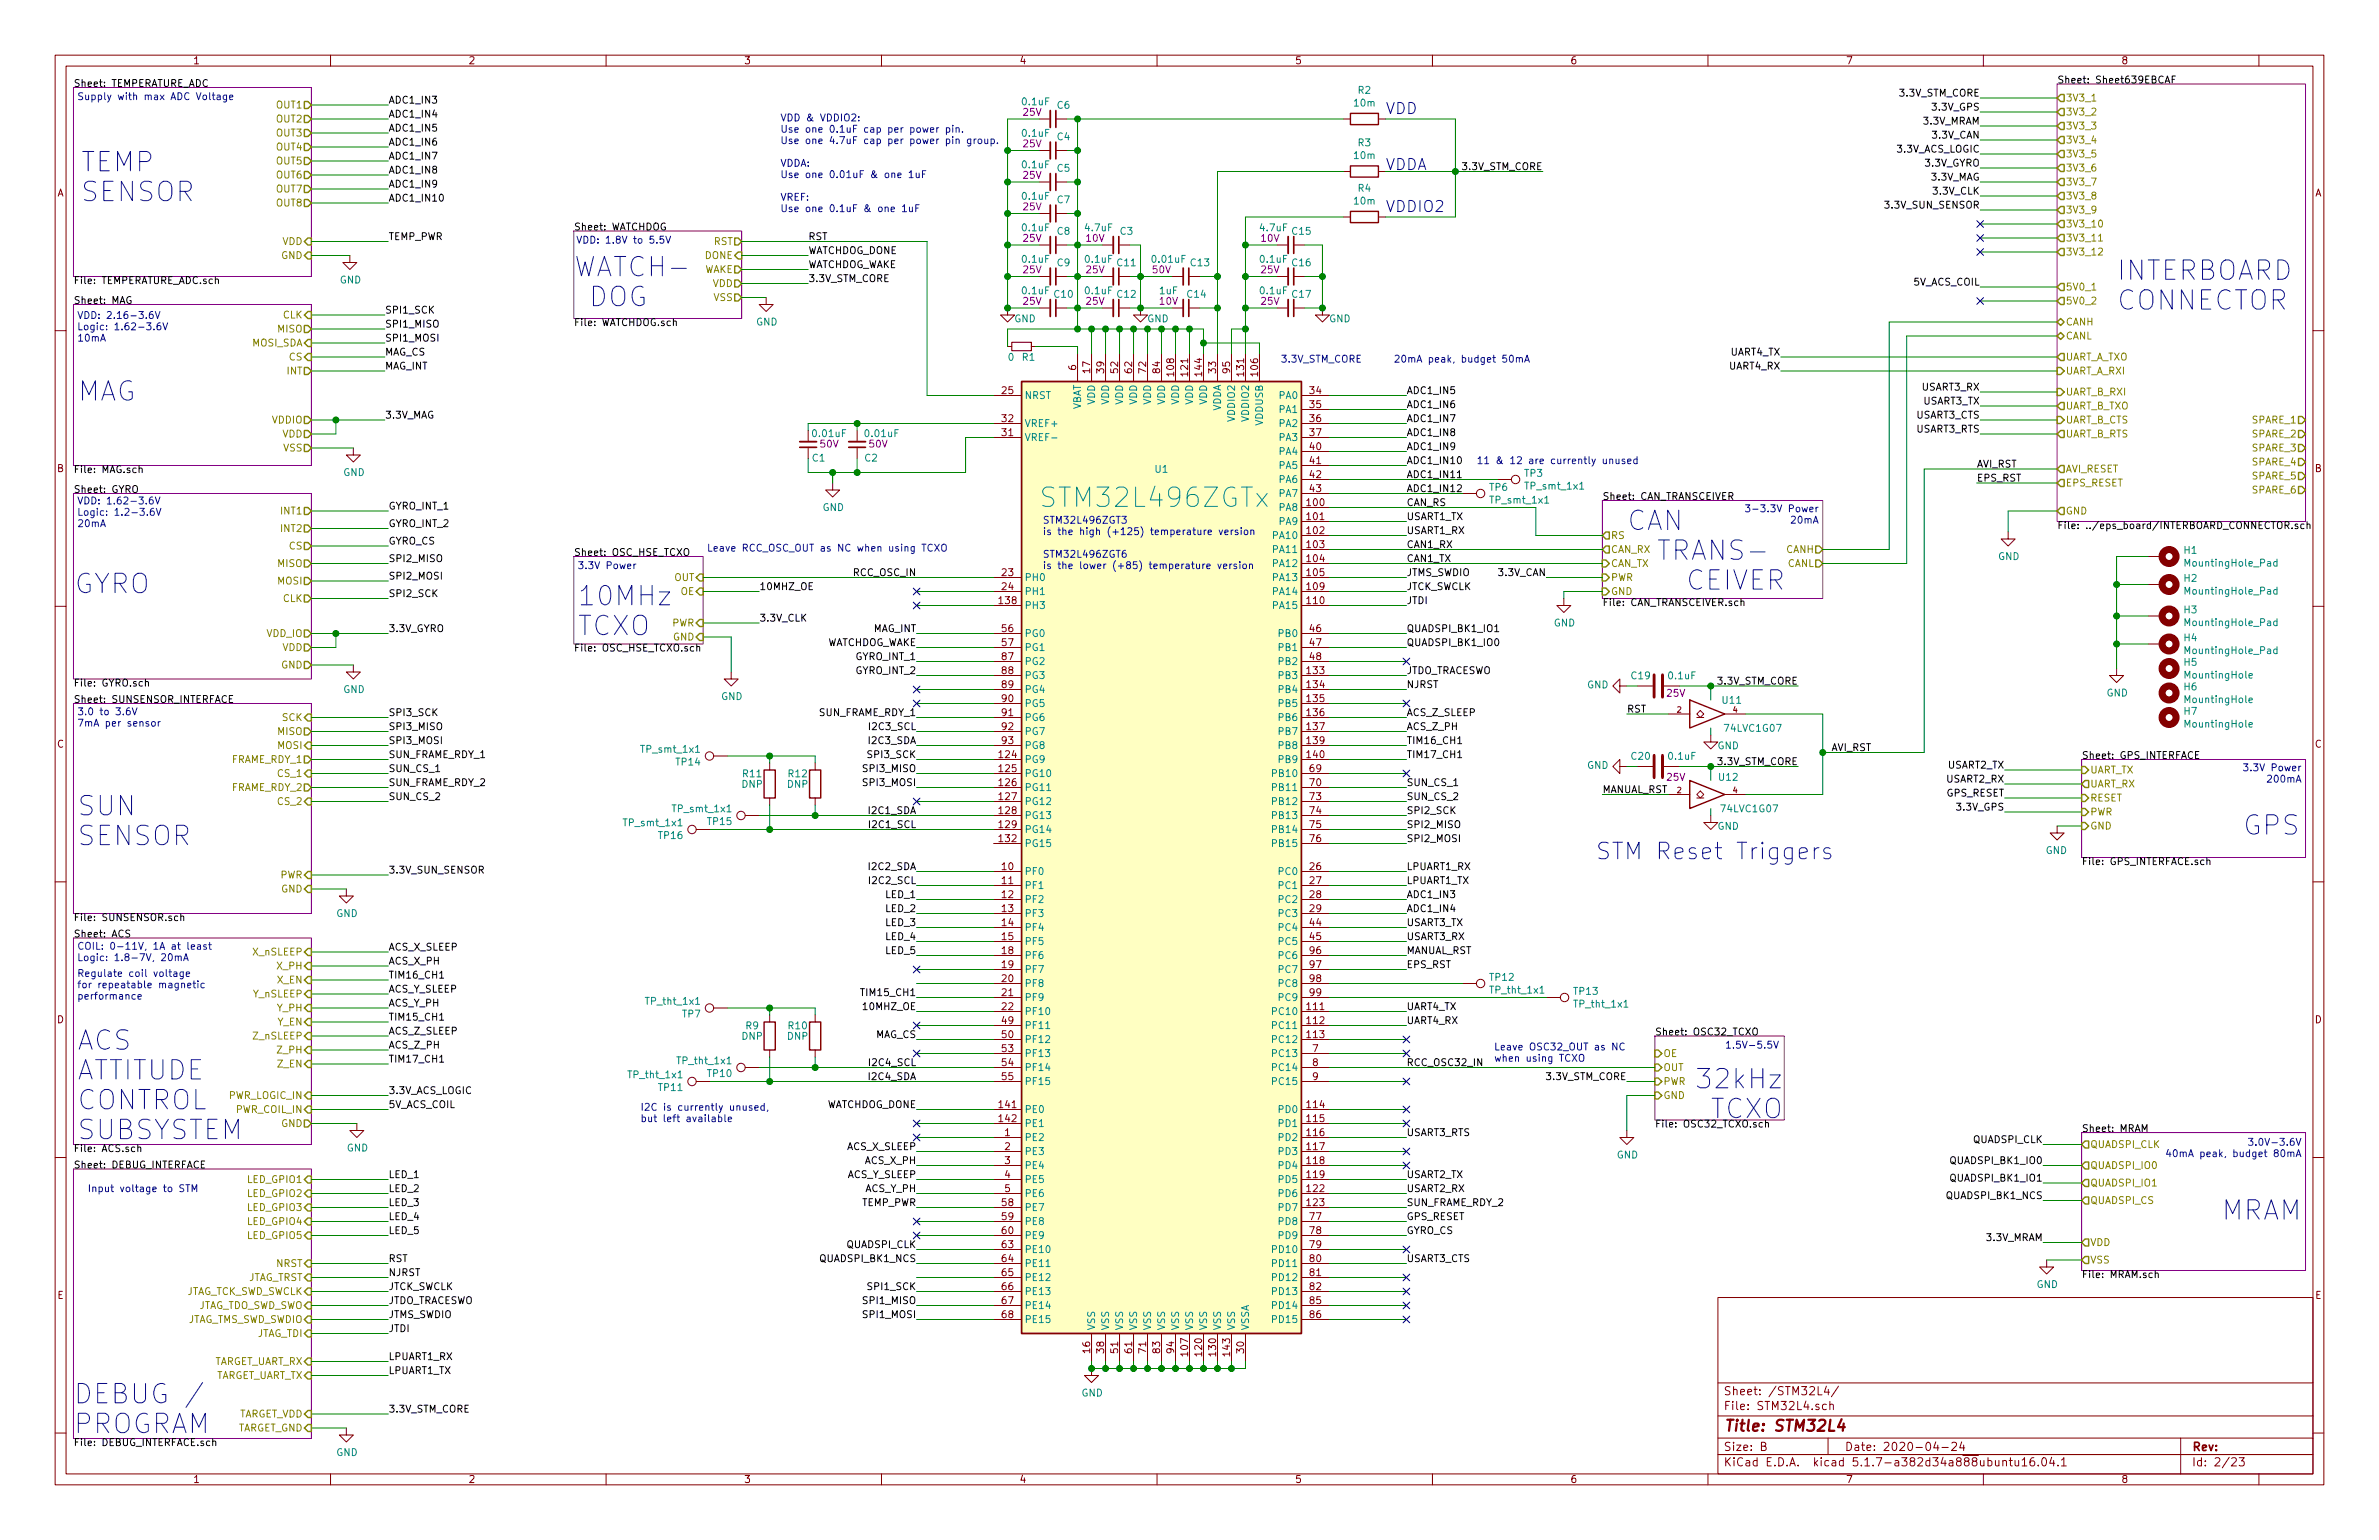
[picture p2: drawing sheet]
<svg xmlns="http://www.w3.org/2000/svg" width="432mm" height="279mm" viewBox="0 0 432 279" stroke-linecap="round" stroke-linejoin="round" font-family="sans-serif">
<defs><g id="words">
<g font-size="4.9" fill="#0000c2">
<text x="14.6" y="31.2">TEMP</text>
<text x="14.6" y="36.6">SENSOR</text>
<text x="104.1" y="50.2">WATCH-</text>
<text x="384.2" y="50.9">INTERBOARD</text>
<text x="105.5" y="55.6">DOG</text>
<text x="384.2" y="56.3">CONNECTOR</text>
<text x="13.4" y="72.8">MAG</text>
<text x="295.3" y="96.2">CAN</text>
<text x="298" y="101.7">TRANS-</text>
<text x="12.9" y="107.7">GYRO</text>
<text x="300.7" y="107.1">CEIVER</text>
<text x="104.8" y="109.9">10MHz</text>
<text x="104.8" y="115.3">TCXO</text>
<text x="14" y="148">SUN</text>
<text x="14" y="153.4">SENSOR</text>
<text x="407" y="151.5">GPS</text>
<text x="14" y="190.5">ACS</text>
<text x="14" y="195.9">ATTITUDE</text>
<text x="310.9" y="197.5">32kHz</text>
<text x="14" y="201.3">CONTROL</text>
<text x="311.5" y="202.9">TCXO</text>
<text x="14" y="206.8">SUBSYSTEM</text>
<text x="402.6" y="221.4">MRAM</text>
<text x="13.3" y="254.7">DEBUG /</text>
<text x="13.3" y="260.1">PROGRAM</text>
</g>
<text font-size="4.9" fill="#008484" x="189.9" y="92">STM32L496ZGTx</text>
<text font-size="4.2" fill="#0000c2" x="289.6" y="156">STM Reset Triggers</text>
<g font-size="2.8" fill="#0000c2">
<text x="251.5" y="20.7">VDD</text>
<text x="251.5" y="30.9">VDDA</text>
<text x="251.5" y="38.5">VDDIO2</text>
</g>
<text font-size="2.8" fill="#840000" x="312.8" y="259.7">Title: STM32L4</text>
<g font-size="2.1" fill="#840000">
<text x="312.8" y="255.8">File: STM32L4.sch</text>
<text x="312.8" y="253.1">Sheet: /STM32L4/</text>
<text x="312.8" y="263.2">Size: B</text>
<text x="334.8" y="263.2">Date: 2020-04-24</text>
<text x="397.8" y="263.2">Rev:</text>
<text x="312.8" y="266">KiCad E.D.A. kicad 5.1.7-a382d34a888ubuntu16.04.1</text>
<text x="397.8" y="266">Id: 2/23</text>
</g>
<g font-size="1.8" fill="#840000">
<text x="35" y="11.6">1</text>
<text x="85" y="11.6">2</text>
<text x="135" y="11.6">3</text>
<text x="185" y="11.6">4</text>
<text x="235" y="11.6">5</text>
<text x="285" y="11.6">6</text>
<text x="335" y="11.6">7</text>
<text x="385" y="11.6">8</text>
<text x="10.4" y="35.6">A</text>
<text x="420.2" y="35.6">A</text>
<text x="181.9" y="71.5">25</text>
<text x="195.3" y="67.2" transform="rotate(-90 195.3 67.2)">6</text>
<text x="197.9" y="67.6" transform="rotate(-90 197.9 67.6)">17</text>
<text x="200.4" y="67.6" transform="rotate(-90 200.4 67.6)">39</text>
<text x="202.9" y="67.6" transform="rotate(-90 202.9 67.6)">52</text>
<text x="205.5" y="67.6" transform="rotate(-90 205.5 67.6)">62</text>
<text x="208" y="67.6" transform="rotate(-90 208 67.6)">72</text>
<text x="210.6" y="67.6" transform="rotate(-90 210.6 67.6)">84</text>
<text x="213.1" y="68.1" transform="rotate(-90 213.1 68.1)">108</text>
<text x="215.6" y="68.1" transform="rotate(-90 215.6 68.1)">121</text>
<text x="218.2" y="68.1" transform="rotate(-90 218.2 68.1)">144</text>
<text x="220.7" y="67.6" transform="rotate(-90 220.7 67.6)">33</text>
<text x="223.3" y="67.6" transform="rotate(-90 223.3 67.6)">95</text>
<text x="225.8" y="68.1" transform="rotate(-90 225.8 68.1)">131</text>
<text x="228.3" y="68.1" transform="rotate(-90 228.3 68.1)">106</text>
<text x="237.8" y="71.5">34</text>
<text x="181.9" y="76.6">32</text>
<text x="237.8" y="74">35</text>
<text x="237.8" y="76.6">36</text>
<text x="181.9" y="79.1">31</text>
<text x="237.8" y="79.1">37</text>
<text x="237.8" y="81.7">40</text>
<text x="10.4" y="85.6">B</text>
<text x="237.8" y="84.2">41</text>
<text x="237.8" y="86.7">42</text>
<text x="237.8" y="89.3">43</text>
<text x="420.2" y="85.6">B</text>
<text x="237.3" y="91.8">100</text>
<text x="237.3" y="94.4">101</text>
<text x="237.3" y="96.9">102</text>
<text x="237.3" y="99.4">103</text>
<text x="237.3" y="102">104</text>
<text x="181.9" y="104.5">23</text>
<text x="181.9" y="107.1">24</text>
<text x="237.3" y="104.5">105</text>
<text x="237.3" y="107.1">109</text>
<text x="181.4" y="109.6">138</text>
<text x="237.3" y="109.6">110</text>
<text x="181.9" y="114.7">56</text>
<text x="181.9" y="117.2">57</text>
<text x="181.9" y="119.8">87</text>
<text x="237.8" y="114.7">46</text>
<text x="237.8" y="117.2">47</text>
<text x="237.8" y="119.8">48</text>
<text x="181.9" y="122.3">88</text>
<text x="181.9" y="124.8">89</text>
<text x="237.3" y="122.3">133</text>
<text x="237.3" y="124.8">134</text>
<text x="181.9" y="127.4">90</text>
<text x="181.9" y="129.9">91</text>
<text x="237.3" y="127.4">135</text>
<text x="237.3" y="129.9">136</text>
<text x="10.4" y="135.6">C</text>
<text x="181.4" y="137.5">124</text>
<text x="181.9" y="132.5">92</text>
<text x="181.9" y="135">93</text>
<text x="237.3" y="132.5">137</text>
<text x="237.3" y="135">139</text>
<text x="237.3" y="137.5">140</text>
<text x="420.2" y="135.6">C</text>
<text x="181.4" y="140.1">125</text>
<text x="181.4" y="142.6">126</text>
<text x="237.8" y="140.1">69</text>
<text x="237.8" y="142.6">70</text>
<text x="181.4" y="145.2">127</text>
<text x="181.4" y="147.7">128</text>
<text x="237.8" y="145.2">73</text>
<text x="237.8" y="147.7">74</text>
<text x="181.4" y="150.2">129</text>
<text x="181.4" y="152.8">132</text>
<text x="237.8" y="150.2">75</text>
<text x="237.8" y="152.8">76</text>
<text x="181.9" y="157.9">10</text>
<text x="181.9" y="160.4">11</text>
<text x="237.8" y="157.9">26</text>
<text x="237.8" y="160.4">27</text>
<text x="181.9" y="162.9">12</text>
<text x="181.9" y="165.5">13</text>
<text x="237.8" y="162.9">28</text>
<text x="237.8" y="165.5">29</text>
<text x="181.9" y="168">14</text>
<text x="181.9" y="170.6">15</text>
<text x="181.9" y="173.1">18</text>
<text x="237.8" y="168">44</text>
<text x="237.8" y="170.6">45</text>
<text x="237.8" y="173.1">96</text>
<text x="181.9" y="175.6">19</text>
<text x="181.9" y="178.2">20</text>
<text x="237.8" y="175.6">97</text>
<text x="237.8" y="178.2">98</text>
<text x="10.4" y="185.6">D</text>
<text x="181.9" y="183.3">22</text>
<text x="181.9" y="185.8">49</text>
<text x="181.9" y="180.7">21</text>
<text x="237.3" y="183.3">111</text>
<text x="237.3" y="185.8">112</text>
<text x="237.8" y="180.7">99</text>
<text x="420.2" y="185.6">D</text>
<text x="181.9" y="188.3">50</text>
<text x="181.9" y="190.9">53</text>
<text x="237.3" y="188.3">113</text>
<text x="238.3" y="190.9">7</text>
<text x="181.9" y="193.4">54</text>
<text x="181.9" y="196">55</text>
<text x="238.3" y="193.4">8</text>
<text x="238.3" y="196">9</text>
<text x="181.4" y="201">141</text>
<text x="181.4" y="203.6">142</text>
<text x="237.3" y="201">114</text>
<text x="237.3" y="203.6">115</text>
<text x="182.4" y="206.1">1</text>
<text x="182.4" y="208.7">2</text>
<text x="237.3" y="206.1">116</text>
<text x="237.3" y="208.7">117</text>
<text x="182.4" y="211.2">3</text>
<text x="182.4" y="213.7">4</text>
<text x="237.3" y="211.2">118</text>
<text x="237.3" y="213.7">119</text>
<text x="181.9" y="218.8">58</text>
<text x="181.9" y="221.4">59</text>
<text x="182.4" y="216.3">5</text>
<text x="237.3" y="216.3">122</text>
<text x="237.3" y="218.8">123</text>
<text x="237.8" y="221.4">77</text>
<text x="181.9" y="226.4">63</text>
<text x="181.9" y="223.9">60</text>
<text x="237.8" y="226.4">79</text>
<text x="237.8" y="223.9">78</text>
<text x="181.9" y="229">64</text>
<text x="181.9" y="231.5">65</text>
<text x="237.8" y="229">80</text>
<text x="237.8" y="231.5">81</text>
<text x="10.4" y="235.6">E</text>
<text x="181.9" y="234.1">66</text>
<text x="181.9" y="236.6">67</text>
<text x="181.9" y="239.1">68</text>
<text x="237.8" y="234.1">82</text>
<text x="237.8" y="236.6">85</text>
<text x="237.8" y="239.1">86</text>
<text x="420.2" y="235.6">E</text>
<text x="197.9" y="245.4" transform="rotate(-90 197.9 245.4)">16</text>
<text x="200.4" y="245.4" transform="rotate(-90 200.4 245.4)">38</text>
<text x="202.9" y="245.4" transform="rotate(-90 202.9 245.4)">51</text>
<text x="205.5" y="245.4" transform="rotate(-90 205.5 245.4)">61</text>
<text x="208" y="245.4" transform="rotate(-90 208 245.4)">71</text>
<text x="210.6" y="245.4" transform="rotate(-90 210.6 245.4)">83</text>
<text x="213.1" y="245.4" transform="rotate(-90 213.1 245.4)">94</text>
<text x="215.6" y="245.9" transform="rotate(-90 215.6 245.9)">107</text>
<text x="218.2" y="245.9" transform="rotate(-90 218.2 245.9)">120</text>
<text x="220.7" y="245.9" transform="rotate(-90 220.7 245.9)">130</text>
<text x="223.3" y="245.9" transform="rotate(-90 223.3 245.9)">143</text>
<text x="225.8" y="245.4" transform="rotate(-90 225.8 245.4)">30</text>
<text x="35" y="269">1</text>
<text x="85" y="269">2</text>
<text x="135" y="269">3</text>
<text x="185" y="269">4</text>
<text x="235" y="269">5</text>
<text x="285" y="269">6</text>
<text x="335" y="269">7</text>
<text x="385" y="269">8</text>
</g>
<g font-size="1.8">
<text x="13.3" y="15.8">Sheet: TEMPERATURE_ADC</text>
<text x="345" y="17.5">3.3V_STM_CORE</text>
<text x="373.4" y="15.1">Sheet: Sheet639EBCAF</text>
<text x="70.5" y="23.9">ADC1_IN5</text>
<text x="70.5" y="21.3">ADC1_IN4</text>
<text x="70.5" y="18.8">ADC1_IN3</text>
<text x="349.3" y="22.6">3.3V_MRAM</text>
<text x="351.1" y="20.1">3.3V_GPS</text>
<text x="70.5" y="26.4">ADC1_IN6</text>
<text x="70.5" y="29">ADC1_IN7</text>
<text x="344.5" y="27.7">3.3V_ACS_LOGIC</text>
<text x="351" y="25.1">3.3V_CAN</text>
<text x="70.5" y="34">ADC1_IN9</text>
<text x="70.5" y="31.5">ADC1_IN8</text>
<text x="265.6" y="30.9">3.3V_STM_CORE</text>
<text x="349.6" y="30.2">3.3V_GYRO</text>
<text x="350.7" y="32.8">3.3V_MAG</text>
<text x="351.2" y="35.3">3.3V_CLK</text>
<text x="70.5" y="36.6">ADC1_IN10</text>
<text x="104.1" y="41.8">Sheet: WATCHDOG</text>
<text x="342.6" y="37.8">3.3V_SUN_SENSOR</text>
<text x="70.5" y="43.6">TEMP_PWR</text>
<text x="146.7" y="43.6">RST</text>
<text x="146.7" y="46.1">WATCHDOG_DONE</text>
<text x="13.3" y="51.5">File: TEMPERATURE_ADC.sch</text>
<text x="146.7" y="48.6">WATCHDOG_WAKE</text>
<text x="146.7" y="51.2">3.3V_STM_CORE</text>
<text x="347.3" y="51.8">5V_ACS_COIL</text>
<text x="13.3" y="55.1">Sheet: MAG</text>
<text x="69.8" y="59.4">SPI1_MISO</text>
<text x="69.8" y="56.9">SPI1_SCK</text>
<text x="104.1" y="59.2">File: WATCHDOG.sch</text>
<text x="69.8" y="62">SPI1_MOSI</text>
<text x="69.8" y="64.5">MAG_CS</text>
<text x="314.1" y="64.5">UART4_TX</text>
<text x="69.8" y="67.1">MAG_INT</text>
<text x="255.3" y="71.5">ADC1_IN5</text>
<text x="313.9" y="67.1">UART4_RX</text>
<text x="348.9" y="70.9">USART3_RX</text>
<text x="69.8" y="75.9">3.3V_MAG</text>
<text x="255.3" y="76.6">ADC1_IN7</text>
<text x="255.3" y="74">ADC1_IN6</text>
<text x="347.8" y="75.9">USART3_CTS</text>
<text x="349.1" y="73.4">USART3_TX</text>
<text x="255.3" y="81.7">ADC1_IN9</text>
<text x="255.3" y="79.1">ADC1_IN8</text>
<text x="347.8" y="78.5">USART3_RTS</text>
<text x="13.3" y="85.8">File: MAG.sch</text>
<text x="13.3" y="89.4">Sheet: GYRO</text>
<text x="255.3" y="89.3">ADC1_IN12</text>
<text x="255.3" y="86.7">ADC1_IN11</text>
<text x="255.3" y="84.2">ADC1_IN10</text>
<text x="358.8" y="84.8">AVI_RST</text>
<text x="358.8" y="87.4">EPS_RST</text>
<text x="70.5" y="92.5">GYRO_INT_1</text>
<text x="70.5" y="95.6">GYRO_INT_2</text>
<text x="255.3" y="91.8">CAN_RS</text>
<text x="255.3" y="94.4">USART1_TX</text>
<text x="290.8" y="90.7">Sheet: CAN_TRANSCEIVER</text>
<text x="373.4" y="96">File: ../eps_board/INTERBOARD_CONNECTOR.sch</text>
<text x="70.5" y="102">SPI2_MISO</text>
<text x="70.5" y="98.8">GYRO_CS</text>
<text x="104.1" y="100.9">Sheet: OSC_HSE_TCXO</text>
<text x="255.3" y="102">CAN1_TX</text>
<text x="255.3" y="99.4">CAN1_RX</text>
<text x="255.3" y="96.9">USART1_RX</text>
<text x="70.5" y="105.2">SPI2_MOSI</text>
<text x="137.8" y="107.1">10MHZ_OE</text>
<text x="155" y="104.5">RCC_OSC_IN</text>
<text x="255.3" y="107.1">JTCK_SWCLK</text>
<text x="255.3" y="104.5">JTMS_SWDIO</text>
<text x="272.2" y="104.5">3.3V_CAN</text>
<text x="70.5" y="108.3">SPI2_SCK</text>
<text x="137.8" y="112.8">3.3V_CLK</text>
<text x="255.3" y="109.6">JTDI</text>
<text x="290.8" y="110">File: CAN_TRANSCEIVER.sch</text>
<text x="70.5" y="114.7">3.3V_GYRO</text>
<text x="104.1" y="118.2">File: OSC_HSE_TCXO.sch</text>
<text x="149.4" y="117.2">WATCHDOG_WAKE</text>
<text x="155.4" y="119.8">GYRO_INT_1</text>
<text x="158.4" y="114.7">MAG_INT</text>
<text x="255.3" y="117.2">QUADSPI_BK1_IO0</text>
<text x="255.3" y="114.7">QUADSPI_BK1_IO1</text>
<text x="13.3" y="124.6">File: GYRO.sch</text>
<text x="155.4" y="122.3">GYRO_INT_2</text>
<text x="255.3" y="124.8">NJRST</text>
<text x="255.3" y="122.3">JTDO_TRACESWO</text>
<text x="311.9" y="124.2">3.3V_STM_CORE</text>
<text x="13.3" y="127.5">Sheet: SUNSENSOR_INTERFACE</text>
<text x="70.5" y="129.9">SPI3_SCK</text>
<text x="148.7" y="129.9">SUN_FRAME_RDY_1</text>
<text x="255.3" y="129.9">ACS_Z_SLEEP</text>
<text x="295.3" y="129.3">RST</text>
<text x="70.5" y="137.5">SUN_FRAME_RDY_1</text>
<text x="70.5" y="132.5">SPI3_MISO</text>
<text x="70.5" y="135">SPI3_MOSI</text>
<text x="157.8" y="137.5">SPI3_SCK</text>
<text x="157.9" y="135">I2C3_SDA</text>
<text x="158.1" y="132.5">I2C3_SCL</text>
<text x="255.3" y="137.5">TIM17_CH1</text>
<text x="255.3" y="135">TIM16_CH1</text>
<text x="255.3" y="132.5">ACS_Z_PH</text>
<text x="332.3" y="136.3">AVI_RST</text>
<text x="377.8" y="137.7">Sheet: GPS_INTERFACE</text>
<text x="70.5" y="140.1">SUN_CS_1</text>
<text x="70.5" y="142.6">SUN_FRAME_RDY_2</text>
<text x="157" y="142.6">SPI3_MOSI</text>
<text x="157" y="140.1">SPI3_MISO</text>
<text x="255.3" y="142.6">SUN_CS_1</text>
<text x="290.8" y="143.9">MANUAL_RST</text>
<text x="311.9" y="138.8">3.3V_STM_CORE</text>
<text x="353.3" y="142">USART2_RX</text>
<text x="353.5" y="139.4">USART2_TX</text>
<text x="70.5" y="145.2">SUN_CS_2</text>
<text x="157.9" y="147.7">I2C1_SDA</text>
<text x="255.3" y="145.2">SUN_CS_2</text>
<text x="255.3" y="147.7">SPI2_SCK</text>
<text x="353.2" y="144.5">GPS_RESET</text>
<text x="355.5" y="147.1">3.3V_GPS</text>
<text x="158.1" y="150.2">I2C1_SCL</text>
<text x="255.3" y="152.8">SPI2_MOSI</text>
<text x="255.3" y="150.2">SPI2_MISO</text>
<text x="70.5" y="158.5">3.3V_SUN_SENSOR</text>
<text x="157.9" y="157.9">I2C2_SDA</text>
<text x="158.1" y="160.4">I2C2_SCL</text>
<text x="255.3" y="157.9">LPUART1_RX</text>
<text x="255.3" y="160.4">LPUART1_TX</text>
<text x="377.8" y="156.9">File: GPS_INTERFACE.sch</text>
<text x="13.3" y="167.1">File: SUNSENSOR.sch</text>
<text x="160.9" y="162.9">LED_1</text>
<text x="160.9" y="165.5">LED_2</text>
<text x="255.3" y="165.5">ADC1_IN4</text>
<text x="255.3" y="162.9">ADC1_IN3</text>
<text x="13.3" y="170.1">Sheet: ACS</text>
<text x="70.5" y="172.5">ACS_X_SLEEP</text>
<text x="160.9" y="168">LED_3</text>
<text x="160.9" y="170.6">LED_4</text>
<text x="160.9" y="173.1">LED_5</text>
<text x="255.3" y="168">USART3_TX</text>
<text x="255.3" y="173.1">MANUAL_RST</text>
<text x="255.3" y="170.6">USART3_RX</text>
<text x="70.5" y="177.5">TIM16_CH1</text>
<text x="70.5" y="175">ACS_X_PH</text>
<text x="255.3" y="175.6">EPS_RST</text>
<text x="70.5" y="185.2">TIM15_CH1</text>
<text x="70.5" y="180.1">ACS_Y_SLEEP</text>
<text x="70.5" y="182.6">ACS_Y_PH</text>
<text x="156.8" y="180.7">TIM15_CH1</text>
<text x="157" y="183.3">10MHZ_OE</text>
<text x="255.3" y="183.3">UART4_TX</text>
<text x="255.3" y="185.8">UART4_RX</text>
<text x="70.5" y="187.7">ACS_Z_SLEEP</text>
<text x="70.5" y="190.2">ACS_Z_PH</text>
<text x="158.8" y="188.3">MAG_CS</text>
<text x="300.4" y="187.9">Sheet: OSC32_TCXO</text>
<text x="70.5" y="192.8">TIM17_CH1</text>
<text x="157.9" y="196">I2C4_SDA</text>
<text x="158.1" y="193.4">I2C4_SCL</text>
<text x="255.3" y="193.4">RCC_OSC32_IN</text>
<text x="280.8" y="196">3.3V_STM_CORE</text>
<text x="70.5" y="201">5V_ACS_COIL</text>
<text x="70.5" y="198.5">3.3V_ACS_LOGIC</text>
<text x="149.7" y="201">WATCHDOG_DONE</text>
<text x="13.3" y="209">File: ACS.sch</text>
<text x="153.7" y="208.7">ACS_X_SLEEP</text>
<text x="255.3" y="206.1">USART3_RTS</text>
<text x="300.4" y="204.6">File: OSC32_TCXO.sch</text>
<text x="358.2" y="207.4">QUADSPI_CLK</text>
<text x="377.8" y="205.4">Sheet: MRAM</text>
<text x="13.3" y="212">Sheet: DEBUG_INTERFACE</text>
<text x="70.5" y="213.7">LED_1</text>
<text x="153.7" y="213.7">ACS_Y_SLEEP</text>
<text x="157" y="211.2">ACS_X_PH</text>
<text x="255.3" y="213.7">USART2_TX</text>
<text x="354.4" y="214.4">QUADSPI_BK1_IO1</text>
<text x="354.4" y="211.2">QUADSPI_BK1_IO0</text>
<text x="70.5" y="216.3">LED_2</text>
<text x="70.5" y="218.8">LED_3</text>
<text x="70.5" y="221.4">LED_4</text>
<text x="156.3" y="218.8">TEMP_PWR</text>
<text x="157" y="216.3">ACS_Y_PH</text>
<text x="255.3" y="221.4">GPS_RESET</text>
<text x="255.3" y="216.3">USART2_RX</text>
<text x="255.3" y="218.8">SUN_FRAME_RDY_2</text>
<text x="353.5" y="217.6">QUADSPI_BK1_NCS</text>
<text x="70.5" y="223.9">LED_5</text>
<text x="153.7" y="226.4">QUADSPI_CLK</text>
<text x="255.3" y="223.9">GYRO_CS</text>
<text x="360.7" y="225.2">3.3V_MRAM</text>
<text x="70.5" y="229">RST</text>
<text x="70.5" y="231.5">NJRST</text>
<text x="149.1" y="229">QUADSPI_BK1_NCS</text>
<text x="255.3" y="229">USART3_CTS</text>
<text x="377.8" y="231.9">File: MRAM.sch</text>
<text x="70.5" y="236.6">JTDO_TRACESWO</text>
<text x="70.5" y="234.1">JTCK_SWCLK</text>
<text x="70.5" y="239.1">JTMS_SWDIO</text>
<text x="157" y="239.1">SPI1_MOSI</text>
<text x="157" y="236.6">SPI1_MISO</text>
<text x="157.8" y="234.1">SPI1_SCK</text>
<text x="70.5" y="241.7">JTDI</text>
<text x="70.5" y="246.8">LPUART1_RX</text>
<text x="70.5" y="249.3">LPUART1_TX</text>
<text x="70.5" y="256.3">3.3V_STM_CORE</text>
<text x="13.3" y="262.4">File: DEBUG_INTERFACE.sch</text>
</g>
<g font-size="1.8" fill="#008484">
<text x="246.5" y="17">R2</text>
<text x="185.6" y="19.1">0.1uF</text>
<text x="191.9" y="19.7">C6</text>
<text x="245.9" y="19.3">10m</text>
<text x="185.6" y="24.8">0.1uF</text>
<text x="191.9" y="25.5">C4</text>
<text x="245.9" y="28.9">10m</text>
<text x="246.5" y="26.5">R3</text>
<text x="185.6" y="30.5">0.1uF</text>
<text x="191.9" y="31.2">C5</text>
<text x="246.5" y="34.8">R4</text>
<text x="185.6" y="36.2">0.1uF</text>
<text x="185.6" y="42">0.1uF</text>
<text x="191.9" y="36.9">C7</text>
<text x="197.1" y="42">4.7uF</text>
<text x="228.8" y="42">4.7uF</text>
<text x="245.9" y="37.1">10m</text>
<text x="185.6" y="47.7">0.1uF</text>
<text x="191.9" y="42.6">C8</text>
<text x="197.1" y="47.7">0.1uF</text>
<text x="203.4" y="42.6">C3</text>
<text x="209.3" y="47.7">0.01uF</text>
<text x="228.8" y="47.7">0.1uF</text>
<text x="234.6" y="42.6">C15</text>
<text x="61.7" y="51.4">GND</text>
<text x="185.6" y="53.4">0.1uF</text>
<text x="191.9" y="48.3">C9</text>
<text x="197.1" y="53.4">0.1uF</text>
<text x="202.8" y="48.3">C11</text>
<text x="210.5" y="53.4">1uF</text>
<text x="216.2" y="48.3">C13</text>
<text x="228.8" y="53.4">0.1uF</text>
<text x="234.6" y="48.3">C16</text>
<text x="137.2" y="59.1">GND</text>
<text x="184.1" y="58.5">GND</text>
<text x="191.4" y="54">C10</text>
<text x="202.8" y="54">C12</text>
<text x="208.2" y="58.5">GND</text>
<text x="215.5" y="54">C14</text>
<text x="234.6" y="54">C17</text>
<text x="241.2" y="58.5">GND</text>
<text x="183" y="65.5">0</text>
<text x="185.6" y="65.5">R1</text>
<text x="185.9" y="72.4">NRST</text>
<text x="185.9" y="77.5">VREF+</text>
<text x="196.2" y="74.5" transform="rotate(-90 196.2 74.5)">VBAT</text>
<text x="198.8" y="73.5" transform="rotate(-90 198.8 73.5)">VDD</text>
<text x="201.3" y="73.5" transform="rotate(-90 201.3 73.5)">VDD</text>
<text x="203.8" y="73.5" transform="rotate(-90 203.8 73.5)">VDD</text>
<text x="206.4" y="73.5" transform="rotate(-90 206.4 73.5)">VDD</text>
<text x="208.9" y="73.5" transform="rotate(-90 208.9 73.5)">VDD</text>
<text x="211.5" y="73.5" transform="rotate(-90 211.5 73.5)">VDD</text>
<text x="214" y="73.5" transform="rotate(-90 214 73.5)">VDD</text>
<text x="216.5" y="73.5" transform="rotate(-90 216.5 73.5)">VDD</text>
<text x="219.1" y="73.5" transform="rotate(-90 219.1 73.5)">VDD</text>
<text x="221.6" y="74.7" transform="rotate(-90 221.6 74.7)">VDDA</text>
<text x="224.2" y="76.3" transform="rotate(-90 224.2 76.3)">VDDIO2</text>
<text x="226.7" y="76.3" transform="rotate(-90 226.7 76.3)">VDDIO2</text>
<text x="229.2" y="77.2" transform="rotate(-90 229.2 77.2)">VDDUSB</text>
<text x="232.3" y="72.4">PA0</text>
<text x="232.3" y="74.9">PA1</text>
<text x="232.3" y="77.5">PA2</text>
<text x="147.5" y="83.7">C1</text>
<text x="147.7" y="79.3">0.01uF</text>
<text x="157" y="83.7">C2</text>
<text x="157.2" y="79.3">0.01uF</text>
<text x="185.9" y="80">VREF-</text>
<text x="232.3" y="80">PA3</text>
<text x="232.3" y="82.5">PA4</text>
<text x="62.3" y="86.4">GND</text>
<text x="209.7" y="85.8">U1</text>
<text x="232.3" y="85.1">PA5</text>
<text x="232.3" y="87.6">PA6</text>
<text x="270.4" y="89.1">TP6</text>
<text x="276.7" y="86.5">TP3</text>
<text x="277" y="88.8">TP_smt_1x1</text>
<text x="149.3" y="92.7">GND</text>
<text x="232.3" y="90.2">PA7</text>
<text x="232.3" y="92.7">PA8</text>
<text x="232.3" y="95.2">PA9</text>
<text x="270.7" y="91.4">TP_smt_1x1</text>
<text x="231.3" y="97.8">PA10</text>
<text x="231.3" y="100.3">PA11</text>
<text x="362.7" y="101.6">GND</text>
<text x="396.5" y="100.5">H1</text>
<text x="185.9" y="105.4">PH0</text>
<text x="185.9" y="107.9">PH1</text>
<text x="231.3" y="102.9">PA12</text>
<text x="231.3" y="105.4">PA13</text>
<text x="231.3" y="107.9">PA14</text>
<text x="396.5" y="105.6">H2</text>
<text x="397" y="102.8">MountingHole_Pad</text>
<text x="397" y="107.9">MountingHole_Pad</text>
<text x="185.9" y="110.5">PH3</text>
<text x="231.3" y="110.5">PA15</text>
<text x="282" y="113.7">GND</text>
<text x="396.5" y="111.3">H3</text>
<text x="397" y="113.6">MountingHole_Pad</text>
<text x="185.9" y="115.6">PG0</text>
<text x="185.9" y="118.1">PG1</text>
<text x="232.3" y="115.6">PB0</text>
<text x="232.3" y="118.1">PB1</text>
<text x="396.5" y="116.4">H4</text>
<text x="397" y="118.7">MountingHole_Pad</text>
<text x="62.3" y="125.7">GND</text>
<text x="185.9" y="120.7">PG2</text>
<text x="185.9" y="123.2">PG3</text>
<text x="185.9" y="125.7">PG4</text>
<text x="232.3" y="120.7">PB2</text>
<text x="232.3" y="123.2">PB3</text>
<text x="232.3" y="125.7">PB4</text>
<text x="288.1" y="124.9">GND</text>
<text x="296.2" y="123.2">C19</text>
<text x="302.9" y="123.2">0.1uF</text>
<text x="396.5" y="125.2">H6</text>
<text x="396.5" y="120.8">H5</text>
<text x="396.8" y="123.1">MountingHole</text>
<text x="130.9" y="127">GND</text>
<text x="185.9" y="128.3">PG5</text>
<text x="185.9" y="130.8">PG6</text>
<text x="232.3" y="128.3">PB5</text>
<text x="232.3" y="130.8">PB6</text>
<text x="312.7" y="127.7">U11</text>
<text x="382.3" y="126.4">GND</text>
<text x="396.5" y="129.7">H7</text>
<text x="396.8" y="127.6">MountingHole</text>
<text x="116.5" y="136.6">TP_smt_1x1</text>
<text x="185.9" y="133.3">PG7</text>
<text x="185.9" y="135.9">PG8</text>
<text x="232.3" y="133.3">PB7</text>
<text x="232.3" y="135.9">PB8</text>
<text x="296.2" y="137.8">C20</text>
<text x="302.9" y="137.8">0.1uF</text>
<text x="311.7" y="135.9">GND</text>
<text x="313.2" y="132.8">74LVC1G07</text>
<text x="396.8" y="132">MountingHole</text>
<text x="122.8" y="138.9">TP14</text>
<text x="134.7" y="142.9">DNP</text>
<text x="134.9" y="141">R11</text>
<text x="142.9" y="142.9">DNP</text>
<text x="143.2" y="141">R12</text>
<text x="185.9" y="141">PG10</text>
<text x="185.9" y="143.5">PG11</text>
<text x="185.9" y="138.4">PG9</text>
<text x="231.3" y="141">PB10</text>
<text x="231.3" y="143.5">PB11</text>
<text x="232.3" y="138.4">PB9</text>
<text x="288.1" y="139.5">GND</text>
<text x="312.1" y="141.7">U12</text>
<text x="113.4" y="149.9">TP_smt_1x1</text>
<text x="122.3" y="147.4">TP_smt_1x1</text>
<text x="128.5" y="149.7">TP15</text>
<text x="185.9" y="146">PG12</text>
<text x="185.9" y="148.6">PG13</text>
<text x="231.3" y="146">PB12</text>
<text x="231.3" y="148.6">PB13</text>
<text x="312.6" y="147.4">74LVC1G07</text>
<text x="119.6" y="152.2">TP16</text>
<text x="185.9" y="151.1">PG14</text>
<text x="185.9" y="153.7">PG15</text>
<text x="231.3" y="151.1">PB14</text>
<text x="231.3" y="153.7">PB15</text>
<text x="311.7" y="150.5">GND</text>
<text x="371.3" y="154.9">GND</text>
<text x="185.9" y="158.8">PF0</text>
<text x="185.9" y="161.3">PF1</text>
<text x="232.3" y="158.8">PC0</text>
<text x="232.3" y="161.3">PC1</text>
<text x="61" y="166.4">GND</text>
<text x="185.9" y="163.8">PF2</text>
<text x="185.9" y="166.4">PF3</text>
<text x="232.3" y="163.8">PC2</text>
<text x="232.3" y="166.4">PC3</text>
<text x="185.9" y="168.9">PF4</text>
<text x="185.9" y="171.4">PF5</text>
<text x="185.9" y="174">PF6</text>
<text x="232.3" y="168.9">PC4</text>
<text x="232.3" y="171.4">PC5</text>
<text x="232.3" y="174">PC6</text>
<text x="185.9" y="176.5">PF7</text>
<text x="185.9" y="179.1">PF8</text>
<text x="232.3" y="176.5">PC7</text>
<text x="232.3" y="179.1">PC8</text>
<text x="270.5" y="178">TP12</text>
<text x="117.4" y="182.3">TP_tht_1x1</text>
<text x="123.9" y="184.6">TP7</text>
<text x="185.9" y="184.1">PF10</text>
<text x="185.9" y="181.6">PF9</text>
<text x="231.3" y="184.1">PC10</text>
<text x="232.3" y="181.6">PC9</text>
<text x="270.7" y="180.3">TP_tht_1x1</text>
<text x="285.7" y="180.5">TP13</text>
<text x="285.9" y="182.8">TP_tht_1x1</text>
<text x="134.7" y="188.6">DNP</text>
<text x="135.4" y="186.7">R9</text>
<text x="142.9" y="188.6">DNP</text>
<text x="143.2" y="186.7">R10</text>
<text x="185.9" y="186.7">PF11</text>
<text x="185.9" y="189.2">PF12</text>
<text x="185.9" y="191.8">PF13</text>
<text x="231.3" y="186.7">PC11</text>
<text x="231.3" y="189.2">PC12</text>
<text x="231.3" y="191.8">PC13</text>
<text x="114.2" y="195.6">TP_tht_1x1</text>
<text x="119.6" y="197.9">TP11</text>
<text x="123.1" y="193.1">TP_tht_1x1</text>
<text x="128.5" y="195.4">TP10</text>
<text x="185.9" y="194.3">PF14</text>
<text x="185.9" y="196.8">PF15</text>
<text x="231.3" y="194.3">PC14</text>
<text x="231.3" y="196.8">PC15</text>
<text x="185.9" y="201.9">PE0</text>
<text x="232.3" y="201.9">PD0</text>
<text x="62.9" y="208.9">GND</text>
<text x="185.9" y="204.5">PE1</text>
<text x="185.9" y="207">PE2</text>
<text x="185.9" y="209.5">PE3</text>
<text x="232.3" y="204.5">PD1</text>
<text x="232.3" y="207">PD2</text>
<text x="232.3" y="209.5">PD3</text>
<text x="185.9" y="212.1">PE4</text>
<text x="185.9" y="214.6">PE5</text>
<text x="232.3" y="212.1">PD4</text>
<text x="232.3" y="214.6">PD5</text>
<text x="293.4" y="210.2">GND</text>
<text x="185.9" y="217.2">PE6</text>
<text x="185.9" y="219.7">PE7</text>
<text x="232.3" y="217.2">PD6</text>
<text x="232.3" y="219.7">PD7</text>
<text x="185.9" y="227.3">PE10</text>
<text x="185.9" y="222.2">PE8</text>
<text x="185.9" y="224.8">PE9</text>
<text x="231.3" y="227.3">PD10</text>
<text x="232.3" y="222.2">PD8</text>
<text x="232.3" y="224.8">PD9</text>
<text x="185.9" y="229.9">PE11</text>
<text x="185.9" y="232.4">PE12</text>
<text x="231.3" y="229.9">PD11</text>
<text x="231.3" y="232.4">PD12</text>
<text x="369.6" y="233.7">GND</text>
<text x="185.9" y="234.9">PE13</text>
<text x="185.9" y="237.5">PE14</text>
<text x="231.3" y="234.9">PD13</text>
<text x="231.3" y="237.5">PD14</text>
<text x="185.9" y="240">PE15</text>
<text x="198.8" y="241.4" transform="rotate(-90 198.8 241.4)">VSS</text>
<text x="201.3" y="241.4" transform="rotate(-90 201.3 241.4)">VSS</text>
<text x="203.8" y="241.4" transform="rotate(-90 203.8 241.4)">VSS</text>
<text x="206.4" y="241.4" transform="rotate(-90 206.4 241.4)">VSS</text>
<text x="208.9" y="241.4" transform="rotate(-90 208.9 241.4)">VSS</text>
<text x="211.5" y="241.4" transform="rotate(-90 211.5 241.4)">VSS</text>
<text x="214" y="241.4" transform="rotate(-90 214 241.4)">VSS</text>
<text x="216.5" y="241.4" transform="rotate(-90 216.5 241.4)">VSS</text>
<text x="219.1" y="241.4" transform="rotate(-90 219.1 241.4)">VSS</text>
<text x="221.6" y="241.4" transform="rotate(-90 221.6 241.4)">VSS</text>
<text x="224.2" y="241.4" transform="rotate(-90 224.2 241.4)">VSS</text>
<text x="226.7" y="241.4" transform="rotate(-90 226.7 241.4)">VSSA</text>
<text x="231.3" y="240">PD15</text>
<text x="196.3" y="253.4">GND</text>
<text x="61" y="264.2">GND</text>
</g>
<g font-size="1.8" fill="#0000c2">
<text x="14" y="18.2">Supply with max ADC Voltage</text>
<text x="141.6" y="22">VDD &amp; VDDIO2:</text>
<text x="141.6" y="24.1">Use one 0.1uF cap per power pin.</text>
<text x="141.6" y="26.1">Use one 4.7uF cap per power pin group.</text>
<text x="141.6" y="30.3">VDDA:</text>
<text x="141.6" y="32.3">Use one 0.01uF &amp; one 1uF</text>
<text x="141.6" y="36.4">VREF:</text>
<text x="141.6" y="38.5">Use one 0.1uF &amp; one 1uF</text>
<text x="107.2" y="44.2">VDD: 1.8V to 5.5V</text>
<text x="14" y="57.9">VDD: 2.16-3.6V</text>
<text x="14" y="59.9">Logic: 1.62-3.6V</text>
<text x="14" y="62">10mA</text>
<text x="232.4" y="65.8">3.3V_STM_CORE</text>
<text x="249.8" y="65.8">20mA peak, budget 50mA</text>
<text x="268" y="84.2">11 &amp; 12 are currently unused</text>
<text x="14" y="91.5">VDD: 1.62-3.6V</text>
<text x="14" y="93.6">Logic: 1.2-3.6V</text>
<text x="14" y="95.6">20mA</text>
<text x="189.2" y="95">STM32L496ZGT3</text>
<text x="319.2" y="92.9">3-3.3V Power</text>
<text x="325.4" y="95">20mA</text>
<text x="128.3" y="100.1">Leave RCC_OSC_OUT as NC when using TCXO</text>
<text x="189.2" y="97.1">is the high (+125) temperature version</text>
<text x="189.2" y="101.2">STM32L496ZGT6</text>
<text x="104.8" y="103.3">3.3V Power</text>
<text x="189.2" y="103.3">is the lower (+85) temperature version</text>
<text x="14" y="129.8">3.0 to 3.6V</text>
<text x="14" y="131.8">7mA per sensor</text>
<text x="408.4" y="139.9">3.3V Power</text>
<text x="412" y="142">200mA</text>
<text x="14" y="172.3">COIL: 0-11V, 1A at least</text>
<text x="14" y="177.2">Regulate coil voltage</text>
<text x="14" y="179.3">for repeatable magnetic</text>
<text x="14" y="174.4">Logic: 1.8-7V, 20mA</text>
<text x="14" y="181.4">performance</text>
<text x="271.1" y="190.6">Leave OSC32_OUT as NC</text>
<text x="313.1" y="190.2">1.5V-5.5V</text>
<text x="271.1" y="192.6">when using TCXO</text>
<text x="116.2" y="201.5">I2C is currently unused,</text>
<text x="116.2" y="203.6">but left available</text>
<text x="396.3" y="209.9">40mA peak, budget 80mA</text>
<text x="410" y="207.9">3.0V-3.6V</text>
<text x="15.9" y="216.3">Input voltage to STM</text>
</g>
<g font-size="1.8" fill="#848400">
<text x="50.3" y="19.7">OUT1</text>
<text x="50.3" y="22.2">OUT2</text>
<text x="374.9" y="18.4">3V3_1</text>
<text x="374.9" y="21">3V3_2</text>
<text x="374.9" y="23.5">3V3_3</text>
<text x="50.3" y="24.8">OUT3</text>
<text x="50.3" y="27.3">OUT4</text>
<text x="50.3" y="29.8">OUT5</text>
<text x="374.9" y="26">3V3_4</text>
<text x="374.9" y="28.6">3V3_5</text>
<text x="50.3" y="32.4">OUT6</text>
<text x="50.3" y="34.9">OUT7</text>
<text x="374.9" y="31.1">3V3_6</text>
<text x="374.9" y="33.7">3V3_7</text>
<text x="50.3" y="37.5">OUT8</text>
<text x="374.9" y="36.2">3V3_8</text>
<text x="374.9" y="38.7">3V3_9</text>
<text x="374.9" y="41.3">3V3_10</text>
<text x="51.1" y="47">GND</text>
<text x="51.3" y="44.4">VDD</text>
<text x="128" y="47">DONE</text>
<text x="129.6" y="44.4">RST</text>
<text x="374.9" y="43.8">3V3_11</text>
<text x="374.9" y="46.4">3V3_12</text>
<text x="127.7" y="49.5">WAKE</text>
<text x="129.4" y="52.1">VDD</text>
<text x="374.9" y="52.7">5V0_1</text>
<text x="51.4" y="57.8">CLK</text>
<text x="129.6" y="54.6">VSS</text>
<text x="374.9" y="59.1">CANH</text>
<text x="374.9" y="55.2">5V0_2</text>
<text x="45.7" y="62.9">MOSI_SDA</text>
<text x="50.5" y="60.3">MISO</text>
<text x="52.5" y="65.4">CS</text>
<text x="374.9" y="61.6">CANL</text>
<text x="374.9" y="65.4">UART_A_TXO</text>
<text x="52.1" y="67.9">INT</text>
<text x="374.9" y="67.9">UART_A_RXI</text>
<text x="374.9" y="71.8">UART_B_RXI</text>
<text x="49.4" y="76.8">VDDIO</text>
<text x="374.9" y="74.3">UART_B_TXO</text>
<text x="374.9" y="76.8">UART_B_CTS</text>
<text x="408.9" y="76.8">SPARE_1</text>
<text x="51.3" y="79.4">VDD</text>
<text x="51.5" y="81.9">VSS</text>
<text x="374.9" y="79.4">UART_B_RTS</text>
<text x="408.9" y="79.4">SPARE_2</text>
<text x="408.9" y="81.9">SPARE_3</text>
<text x="374.9" y="85.7">AVI_RESET</text>
<text x="374.9" y="88.3">EPS_RESET</text>
<text x="408.9" y="84.5">SPARE_4</text>
<text x="408.9" y="87">SPARE_5</text>
<text x="408.9" y="89.5">SPARE_6</text>
<text x="51.2" y="93.3">INT1</text>
<text x="374.9" y="93.3">GND</text>
<text x="51.2" y="96.5">INT2</text>
<text x="52.5" y="99.7">CS</text>
<text x="292.4" y="100.3">CAN_RX</text>
<text x="292.4" y="97.8">RS</text>
<text x="324.2" y="100.3">CANH</text>
<text x="50.5" y="102.9">MISO</text>
<text x="50.5" y="106">MOSI</text>
<text x="122.4" y="105.4">OUT</text>
<text x="123.5" y="107.9">OE</text>
<text x="292.4" y="105.4">PWR</text>
<text x="292.4" y="107.9">GND</text>
<text x="292.4" y="102.9">CAN_TX</text>
<text x="324.4" y="102.9">CANL</text>
<text x="51.4" y="109.2">CLK</text>
<text x="122" y="113.7">PWR</text>
<text x="48.4" y="115.6">VDD_IO</text>
<text x="51.3" y="118.1">VDD</text>
<text x="122.2" y="116.2">GND</text>
<text x="51.1" y="121.3">GND</text>
<text x="51.3" y="130.8">SCK</text>
<text x="50.5" y="133.3">MISO</text>
<text x="50.5" y="135.9">MOSI</text>
<text x="42" y="138.4">FRAME_RDY_1</text>
<text x="42" y="143.5">FRAME_RDY_2</text>
<text x="50.6" y="141">CS_1</text>
<text x="379.3" y="140.3">UART_TX</text>
<text x="379.3" y="142.9">UART_RX</text>
<text x="50.6" y="146">CS_2</text>
<text x="379.3" y="148">PWR</text>
<text x="379.3" y="145.4">RESET</text>
<text x="379.3" y="150.5">GND</text>
<text x="50.9" y="159.4">PWR</text>
<text x="51.1" y="161.9">GND</text>
<text x="45.9" y="173.4">X_nSLEEP</text>
<text x="50.4" y="175.9">X_PH</text>
<text x="50.4" y="178.4">X_EN</text>
<text x="45.9" y="181">Y_nSLEEP</text>
<text x="50.4" y="183.5">Y_PH</text>
<text x="46.1" y="188.6">Z_nSLEEP</text>
<text x="50.4" y="186.1">Y_EN</text>
<text x="50.5" y="191.1">Z_PH</text>
<text x="301.9" y="191.8">OE</text>
<text x="50.5" y="193.7">Z_EN</text>
<text x="301.9" y="196.8">PWR</text>
<text x="301.9" y="194.3">OUT</text>
<text x="41.5" y="199.4">PWR_LOGIC_IN</text>
<text x="42.9" y="201.9">PWR_COIL_IN</text>
<text x="301.9" y="199.4">GND</text>
<text x="51.1" y="204.5">GND</text>
<text x="379.3" y="208.3">QUADSPI_CLK</text>
<text x="45.1" y="214.6">LED_GPIO1</text>
<text x="379.3" y="212.1">QUADSPI_IO0</text>
<text x="379.3" y="215.3">QUADSPI_IO1</text>
<text x="45.1" y="217.2">LED_GPIO2</text>
<text x="45.1" y="219.7">LED_GPIO3</text>
<text x="379.3" y="218.4">QUADSPI_CS</text>
<text x="45.1" y="222.2">LED_GPIO4</text>
<text x="45.1" y="224.8">LED_GPIO5</text>
<text x="379.3" y="226.1">VDD</text>
<text x="44.7" y="232.4">JTAG_TRST</text>
<text x="50.2" y="229.9">NRST</text>
<text x="379.3" y="229.2">VSS</text>
<text x="33.1" y="234.9">JTAG_TCK_SWD_SWCLK</text>
<text x="35.2" y="237.5">JTAG_TDO_SWD_SWO</text>
<text x="33.5" y="240">JTAG_TMS_SWD_SWDIO</text>
<text x="46.4" y="242.6">JTAG_TDI</text>
<text x="38.4" y="247.6">TARGET_UART_RX</text>
<text x="38.6" y="250.2">TARGET_UART_TX</text>
<text x="43" y="257.2">TARGET_VDD</text>
<text x="42.8" y="259.7">TARGET_GND</text>
</g>
<g font-size="1.8" fill="#840084">
<text x="185.8" y="21">25V</text>
<text x="185.8" y="26.7">25V</text>
<text x="185.8" y="32.4">25V</text>
<text x="185.8" y="38.2">25V</text>
<text x="185.8" y="43.9">25V</text>
<text x="197.2" y="43.9">10V</text>
<text x="228.9" y="43.9">10V</text>
<text x="185.8" y="49.6">25V</text>
<text x="197.2" y="49.6">25V</text>
<text x="209.2" y="49.6">50V</text>
<text x="228.9" y="49.6">25V</text>
<text x="185.8" y="55.3">25V</text>
<text x="197.2" y="55.3">25V</text>
<text x="210.5" y="55.3">10V</text>
<text x="228.9" y="55.3">25V</text>
<text x="148.9" y="81.2">50V</text>
<text x="157.8" y="81.2">50V</text>
<text x="302.6" y="126.4">25V</text>
<text x="302.6" y="141.7">25V</text>
</g>
<g font-size="1.4" fill="#840000">
<text x="304.4" y="129.3">2</text>
<text x="314.6" y="129.3">4</text>
<text x="304.4" y="143.9">2</text>
<text x="314.6" y="143.9">4</text>
</g>
</g></defs>
<g fill="none" stroke="#840000" stroke-width=".18">
<path d="M10 10h411.8v259.4h-411.8zM12 12h407.8v255.4h-407.8zM60 10v2M110 10v2M160 10v2M210 10v2M260 10v2M310 10v2M360 10v2M410 10v2M188.6 21.6h2M188.6 27.3h2"/>
<path d="M188.6 33h2M188.6 38.7h2M191.6 21.6h2.1M191.6 27.3h2.1M191.6 33h2.1M191.6 38.7h2.1M243.8 21.6h1.3M243.8 31.1h1.3M243.8 39.4h1.3M250.2 21.6h1.3M250.2 31.1h1.3M250.2 39.4h1.3"/>
<path d="M10 60h2M63.5 46.4v1.2h1.3l-1.3 1.3-1.3-1.3h1.3M139.1 54v1.2h1.2l-1.2 1.3-1.3-1.3h1.3M182.9 55.9v1.3h1.2l-1.2 1.2-1.3-1.2h1.3M188.6 55.9h2M188.6 50.2h2M188.6 44.5h2M191.6 55.9h2.1M191.6 50.2h2.1M191.6 44.5h2.1M200 55.9h2.1M200 50.2h2.1"/>
<path d="M200 44.5h2.1M203.1 55.9h2M203.1 50.2h2M203.1 44.5h2M207 55.9v1.3h1.3l-1.3 1.2-1.3-1.2h1.3M212.7 55.9h2.1M212.7 50.2h2.1M215.8 55.9h2M215.8 50.2h2M231.8 55.9h2M231.8 50.2h2M231.8 44.5h2"/>
<path d="M234.8 55.9h2.1M234.8 50.2h2.1M234.8 44.5h2.1M240 55.9v1.3h1.3l-1.3 1.2-1.2-1.2h1.2M419.8 60h2M146.7 78.1v2M155.6 78.1v2M180.3 71.8h5.1M180.3 76.8h5.1M180.3 79.4h5.1M182.9 62.9h.7M187.2 62.9h.8"/>
<path d="M195.6 64.1v5.1M198.1 64.1v5.1M200.7 64.1v5.1M203.2 64.1v5.1M205.7 64.1v5.1M208.3 64.1v5.1M210.8 64.1v5.1M213.4 64.1v5.1M215.9 64.1v5.1M218.4 64.1v5.1M221 64.1v5.1M223.5 64.1v5.1"/>
<path d="M226.1 64.1v5.1M228.6 64.1v5.1M236.2 71.8h5.1M236.2 74.3h5.1M236.2 76.8h5.1M236.2 79.4h5.1M64.1 81.3v1.3h1.3l-1.3 1.2-1.2-1.2h1.2M146.7 81.2v2M151.1 87.6v1.3h1.3l-1.3 1.3-1.2-1.3h1.2M155.6 81.2v2M236.2 87h5.1M236.2 89.5h5.1"/>
<path d="M236.2 97.2h5.1M236.2 99.7h5.1M236.2 81.9h5.1M236.2 84.5h5.1M236.2 92.1h5.1M236.2 94.6h5.1M265.4 89.5h2.6M271.8 87h2.5M364.5 96.5v1.3h1.3l-1.3 1.3-1.3-1.3h1.3M10 110h2M180.3 104.8h5.1M180.3 107.3h5.1"/>
<path d="M180.3 109.9h5.1M180.3 114.9h5.1M180.3 117.5h5.1M236.2 102.2h5.1M236.2 104.8h5.1M236.2 107.3h5.1M236.2 109.9h5.1M236.2 114.9h5.1M236.2 117.5h5.1M283.8 108.6v1.3h1.3l-1.3 1.2-1.2-1.2h1.2M389.9 116.8h2.5M389.9 111.8h2.5"/>
<path d="M389.9 101h2.5M389.9 106h2.5M419.8 110h2M64.1 120.7v1.2h1.3l-1.3 1.3-1.2-1.3h1.2M129.5 137.2h2.6M132.7 121.9v1.3h1.3l-1.3 1.3-1.3-1.3h1.3M139.7 138.4v1.3M148 138.4v1.3M180.3 120h5.1M180.3 122.6h5.1M180.3 125.1h5.1M180.3 127.6h5.1"/>
<path d="M180.3 130.2h5.1M180.3 132.7h5.1M180.3 135.3h5.1M180.3 137.8h5.1M236.2 120h5.1M236.2 122.6h5.1M236.2 125.1h5.1M236.2 127.6h5.1M236.2 130.2h5.1M236.2 132.7h5.1M236.2 135.3h5.1M236.2 137.8h5.1"/>
<path d="M294 139.1v1.2l-1.3-1.2 1.3-1.3v1.3h1.3M294 124.5v1.2l-1.3-1.2 1.3-1.3v1.3h1.3M297.2 139.1h2.8M297.2 124.5h2.8M302 139.1h2.8M302 124.5h2.8M302.9 129.5h3.8M308 129.5l.6-.6 .6 .6-.6 .7zM308 130.2h1.2M310.5 133.4v1.2h1.3l-1.3 1.3-1.3-1.3h1.3M313.1 129.5h3.8M384.2 121.3v1.3h1.2l-1.2 1.2-1.3-1.2h1.3"/>
<path d="M10 160h2M126.4 150.5h2.5M135.3 148h2.5M139.7 144.8v1.3M148 144.8v1.3M180.3 148h5.1M180.3 150.5h5.1M180.3 140.3h5.1M180.3 142.9h5.1M180.3 145.4h5.1M180.3 153h5.1M180.3 158.1h5.1"/>
<path d="M236.2 148h5.1M236.2 150.5h5.1M236.2 140.3h5.1M236.2 142.9h5.1M236.2 145.4h5.1M236.2 153h5.1M236.2 158.1h5.1M302.9 144.1h3.8M308 144.1l.6-.6 .6 .6-.6 .7zM308 144.8h1.2M310.5 148v1.2h1.3l-1.3 1.3-1.3-1.3h1.3M313.1 144.1h3.8"/>
<path d="M373.4 149.9v1.2h-1.3l1.3 1.3 1.2-1.3h-1.2M419.8 160h2M62.9 161.3v1.3h1.2l-1.2 1.2-1.3-1.2h1.3M180.3 178.4h5.1M180.3 160.7h5.1M180.3 163.2h5.1M180.3 165.7h5.1M180.3 168.3h5.1M180.3 170.8h5.1M180.3 173.4h5.1M180.3 175.9h5.1M236.2 178.4h5.1"/>
<path d="M236.2 160.7h5.1M236.2 163.2h5.1M236.2 165.7h5.1M236.2 168.3h5.1M236.2 170.8h5.1M236.2 173.4h5.1M236.2 175.9h5.1M265.4 178.4h2.6M126.4 196.2h2.5M129.5 182.9h2.6M135.3 193.7h2.5M139.7 184.2v1.2"/>
<path d="M139.7 190.5v1.3M148 184.2v1.2M148 190.5v1.3M180.3 196.2h5.1M180.3 193.7h5.1M180.3 181h5.1M180.3 183.5h5.1M180.3 186.1h5.1M180.3 188.6h5.1M180.3 191.1h5.1M236.2 196.2h5.1M236.2 193.7h5.1"/>
<path d="M236.2 181h5.1M236.2 183.5h5.1M236.2 186.1h5.1M236.2 188.6h5.1M236.2 191.1h5.1M280.7 181h2.5M10 210h2M64.8 203.8v1.3h1.2l-1.2 1.3-1.3-1.3h1.3M180.3 201.3h5.1M180.3 203.8h5.1M180.3 206.4h5.1M180.3 208.9h5.1"/>
<path d="M180.3 211.5h5.1M180.3 214h5.1M180.3 216.5h5.1M180.3 219.1h5.1M236.2 201.3h5.1M236.2 203.8h5.1M236.2 206.4h5.1M236.2 208.9h5.1M236.2 211.5h5.1M236.2 214h5.1M236.2 216.5h5.1M236.2 219.1h5.1"/>
<path d="M295.3 205.1v1.3h1.2l-1.2 1.2-1.3-1.2h1.3M419.8 210h2M180.3 226.7h5.1M180.3 229.2h5.1M180.3 231.8h5.1M180.3 234.3h5.1M180.3 236.9h5.1M180.3 239.4h5.1M180.3 221.6h5.1M180.3 224.2h5.1M236.2 226.7h5.1M236.2 229.2h5.1"/>
<path d="M236.2 231.8h5.1M236.2 234.3h5.1M236.2 236.9h5.1M236.2 239.4h5.1M236.2 221.6h5.1M236.2 224.2h5.1M311.8 235.4h108v32h-108zM371.5 228.6v1.3h1.2l-1.2 1.2-1.3-1.2h1.3M10 260h2M62.9 259.1v1.3h1.2l-1.2 1.2-1.3-1.2h1.3M198.1 248.3v1.3h1.3l-1.3 1.2-1.3-1.2h1.3M198.1 241.9v5.1"/>
<path d="M200.7 241.9v5.1M203.2 241.9v5.1M205.7 241.9v5.1M208.3 241.9v5.1M210.8 241.9v5.1M213.4 241.9v5.1M215.9 241.9v5.1M218.4 241.9v5.1M221 241.9v5.1M223.5 241.9v5.1M226.1 241.9v5.1M311.8 256.9h108"/>
<path d="M311.8 250.9h108M330 251.6v1.5h.7M331.5 254.8h-.4l-.3 .2 .1 .7h.6M331.5 251.5l-.4 1.1h1M331.9 252.1v1M332.1 254.9l.3-.1h.3l.1 1M332.1 254.3v1.5M333.7 251.5l-1.3 1.9M419.8 260h2M60 267.4v2M110 267.4v2M160 267.4v2"/>
<path d="M210 267.4v2M260 267.4v2M310 267.4v2M311.8 263.9h108M311.8 260.9h108M319.7 262.4l.7-.1 .1-.2-.1-.4h-.7v1.5h.6l.3-.3a.41 .41 0 0 0-.4-.5M331.8 260.9v3M351.4 261.6l-.4 1.1h.9M351.7 262.2v1M352.5 262.6h1.1M354.3 261.8l.2-.1h.3l.3 .1v.3v.2l-.9 .9h.9M356.1 261.6l-.4 1.1h.9"/>
<path d="M356.4 262.2v1M360 267.4v2M363.5 265.1l.1-.1a.37 .37 0 0 1 .6 .2v.8M363.5 265v1M364.7 265h.6M364.9 264.5v1.3l.4 .2M365.7 265v.8a.39 .39 0 0 0 .7 0M366.4 265v1M367 264.9l.5-.4v1.5M367 266h.9M369.2 264.5a.59 .59 0 0 0-.7 .6v.7l.2 .2 .5-.2 .1-.5-.1-.2-.5-.1-.2 .3M370 265.8v.2"/>
<path d="M370.7 264.6l.2-.1a.81 .81 0 0 1 .6 .6 .81 .81 0 0 1-.3 .8l-.1 .1a.79 .79 0 0 1-.4-1.4zM372.4 264.4l-.4 1.1h.9M372.7 265v1M373.5 265.8v.2M374.2 264.9l.4-.4v1.5M374.2 266h.8M395.8 260.9v6.5M405.1 264.6l.5-.1 .3 .4-.9 1.1h.9M406.4 264.5h.9l-.4 .5 .4 .2v.6l-.2 .2-.7-.2M410 267.4v2"/>
<circle cx="268.7" cy="89.5" r=".76"/>
<circle cx="275.1" cy="87" r=".76"/>
<circle cx="128.8" cy="137.2" r=".76"/>
<circle cx="125.6" cy="150.5" r=".76"/>
<circle cx="134.5" cy="148" r=".76"/>
<circle cx="268.7" cy="178.4" r=".76"/>
<circle cx="125.6" cy="196.2" r=".76"/>
<circle cx="128.8" cy="182.9" r=".76"/>
<circle cx="134.5" cy="193.7" r=".76"/>
<circle cx="284" cy="181" r=".76"/>
</g>
<path d="M334.3 257.5l-.7 1.4h1.2M334.6 258.3l-.1 1.3" fill="none" stroke="#840000" stroke-width=".41"/>
<g fill="none" stroke="#840084" stroke-width=".18">
<path d="M13.3 15.9h43.2v34.3h-43.2zM373.4 15.2h45.1v79.4h-45.1zM13.3 55.2h43.2v29.3h-43.2zM104.1 41.9h30.5v15.9h-30.5zM13.3 89.5h43.2v33.7h-43.2zM290.8 90.8h40v17.8h-40zM104.1 101h23.5v15.8h-23.5zM13.3 127.6h43.2v38.1h-43.2zM377.8 137.8h40.7v17.8h-40.7zM13.3 170.2h43.2v37.4h-43.2zM300.4 188h23.4v15.2h-23.4zM13.3 212.1h43.2v48.9h-43.2z"/>
<path d="M377.8 205.5h40.7v25h-40.7z"/>
</g>
<g fill="none" stroke="#000" stroke-width=".18">
<path d="M37.6 14.6a.6 .6 0 0 0-.8 .4 .6 .6 0 0 0 .6 .7l.2-.1M393 15.1l.4-1.3 .4 1.3M393.1 14.7h.6M394.3 14.4h.4M394.8 13.8h-.5v1.3M23.7 53.9a.59 .59 0 0 0-.7 .5 .59 .59 0 0 0 .7 .6l.1-.5h-.2M39.1 50.7l.2-.1 .3 .1v.8M39.1 50.2v1.3M120.7 40.5a.59 .59 0 0 0-.7 .6 .59 .59 0 0 0 .7 .6l.1-.5h-.3M122.2 58.4l.2-.2 .3 .1 .1 .8M24.2 88.3l.2-.2a.44 .44 0 0 1 .5 .4v.7l-.3 .2-.3-.1a1.07 1.07 0 0 1-.1-1zM25.2 85l.2-.1 .3 .1 .1 .8"/>
<path d="M25.2 84.5v1.3M124.3 99.6l.2-.1a.47 .47 0 0 1 .5 .4l-.1 .7-.2 .2-.4-.1a.93 .93 0 0 1 0-1.1zM264.5 88.1l.5-.2 .2 .2 .1 .2-.1 .2-.7 .7h.8M264.5 86.7h.8M313.8 90h.6l.1-.5-.2-.1h-.5v1.2M314.1 90l.4 .6M414.8 95.3h.6v-.5l-.2-.2h-.4v1.3M415.1 95.3l.4 .6M416 95.8v.1M417 95.1h-.3l-.1 .2v.1l.4 .2v.3h-.4M418.2 95.1h-.4l-.2 .2 .1 .6h.5M418.7 95.2l.2-.1h.3l.1 .8"/>
<path d="M418.7 94.6v1.3M126.5 117.4l.1-.1h.3l.1 .8M126.5 116.9v1.2M271.3 114.6h.7M271.4 116l.2-.1a.67 .67 0 0 1 .5 .6 .67 .67 0 0 1-.5 .6l-.3-.2v-.2zM316 109.2l.2-.2 .3 .1v.8M316 108.6v1.3M26.4 123.8l.2-.2 .3 .1v.8M26.4 123.2v1.3M41.6 126.8h.5M42.2 126.2h-.6v1.3h.6M264.6 137.5h.7"/>
<path d="M264.6 134.9h.7M398.5 137h.4M399.1 136.3h-.6v1.3h.6M400.6 156.2l.2-.2 .2 .1 .1 .8M400.6 155.6v1.3M23.5 168.8l-.4-.1-.2 .2v.3l.5 .3 .1 .3-.2 .2h-.5M32.3 166.2h-.4l-.2 .2 .1 .6h.5M32.8 166.3l.2-.1h.3l.1 .8M32.8 165.8v1.2M79.8 177.5h.7M156.2 179.4h.7M79.8 185.1h.7"/>
<path d="M79.8 192.7h.7M318.2 186.7l.2-.2a.44 .44 0 0 1 .6 .4l-.1 .7-.2 .2-.4-.1a1 1 0 0 1-.1-1zM25 208.2l.2-.1 .3 .1 .1 .7M25 207.7v1.2M36.6 211.3h.4M37.2 210.6h-.6v1.3h.6M388.8 205.3v-1.3l.5 1 .4-1v1.3M391.2 231.1l.2-.1h.3v.8M391.2 230.5v1.3M38.6 261.6l.2-.2 .3 .1 .1 .8M38.6 261v1.3"/>
</g>
<g fill="none" stroke="#848400" stroke-width=".25">
<path d="M55.2 18.4h.7l.6 .7-.6 .6h-.7zM373.4 17.8l.6-.7h.6v1.3h-.6zM55.2 21h.7l.6 .6-.6 .6h-.7zM55.2 23.5h.7l.6 .6-.6 .7h-.7zM55.2 26h.7l.6 .7-.6 .6h-.7zM55.2 28.6h.7l.6 .6-.6 .6h-.7zM55.2 31.1h.7l.6 .7-.6 .6h-.7zM55.2 33.7h.7l.6 .6-.6 .6h-.7zM55.2 36.2h.7l.6 .6-.6 .7h-.7zM373.4 20.3l.6-.6h.6v1.3h-.6zM373.4 22.9l.6-.7h.6v1.3h-.6zM373.4 25.4l.6-.6h.6v1.2h-.6z"/>
<path d="M373.4 27.9l.6-.6h.6v1.3h-.6zM373.4 30.5l.6-.7h.6v1.3h-.6zM373.4 35.6l.6-.7h.6v1.3h-.6zM373.4 38.1l.6-.6h.6v1.2h-.6zM374 32.4h.6v1.3h-.6l-.6-.7zM55.2 59.1h.7l.6 .6-.6 .6h-.7zM55.9 56.5h.6v1.3h-.6l-.7-.6zM55.9 43.2h.6v1.3h-.6l-.7-.7zM55.9 45.7h.6v1.3h-.6l-.7-.6zM133.3 50.8h.7l.6 .6-.6 .7h-.7zM133.3 53.3h.7l.6 .7-.6 .6h-.7zM133.3 43.2h.7l.6 .6-.6 .7h-.7z"/>
<path d="M133.3 48.3h.7l.6 .6-.6 .6h-.7zM134 45.7h.6v1.3h-.6l-.7-.6zM373.4 58.4l.6-.6 .6 .6-.6 .7zM373.4 40.6l.6-.6h.6v1.3h-.6zM373.4 52.1l.6-.7h.6v1.3h-.6zM373.4 54.6l.6-.6h.6v1.2h-.6zM374 42.5h.6v1.3h-.6l-.6-.6zM374 45.1h.6v1.3h-.6l-.6-.7zM55.2 78.1h.7l.6 .6-.6 .7h-.7zM55.2 66.7h.7l.6 .6-.6 .6h-.7zM55.2 75.6h.7l.6 .6-.6 .6h-.7zM55.9 64.1h.6v1.3h-.6l-.7-.6z"/>
<path d="M55.9 61.6h.6v1.3h-.6l-.7-.7zM373.4 61l.6-.7 .6 .7-.6 .6zM373.4 64.8l.6-.7h.6v1.3h-.6zM373.4 66.7h.6l.6 .6-.6 .6h-.6zM373.4 73.7l.6-.7h.6v1.3h-.6zM373.4 70.5h.6l.6 .6-.6 .7h-.6zM373.4 75.6h.6l.6 .6-.6 .6h-.6zM374 78.1h.6v1.3h-.6l-.6-.7zM417.2 78.1h.6l.7 .6-.7 .7h-.6zM417.2 75.6h.6l.7 .6-.7 .6h-.6zM55.2 80.6h.7l.6 .7-.6 .6h-.7zM55.2 98.4h.7l.6 .7-.6 .6h-.7z"/>
<path d="M55.2 95.3h.7l.6 .6-.6 .6h-.7zM55.2 92.1h.7l.6 .6-.6 .6h-.7zM291.5 99.1h.6v1.2h-.6l-.7-.6zM291.5 96.5h.6v1.3h-.6l-.7-.6zM329.6 99.1h.6l.6 .6-.6 .6h-.6zM373.4 85.1l.6-.6h.6v1.2h-.6zM373.4 87.6l.6-.6h.6v1.3h-.6zM374 92.1h.6v1.2h-.6l-.6-.6zM417.2 80.6h.6l.7 .7-.7 .6h-.6zM417.2 83.2h.6l.7 .6-.7 .7h-.6zM417.2 85.7h.6l.7 .7-.7 .6h-.6zM417.2 88.3h.6l.7 .6-.7 .6h-.6z"/>
<path d="M55.2 116.8h.7l.6 .7-.6 .6h-.7zM55.2 101.6h.7l.6 .6-.6 .7h-.7zM55.2 104.8h.7l.6 .6-.6 .6h-.7zM55.2 108h.7l.6 .6-.6 .6h-.7zM55.2 114.3h.7l.6 .6-.6 .7h-.7zM126.4 115.6l.6-.7h.6v1.3h-.6zM127 112.4h.6v1.3h-.6l-.6-.7zM127 106.7h.6v1.3h-.6l-.6-.7zM127 104.1h.6v1.3h-.6l-.6-.6zM290.8 104.1h.7l.6 .7-.6 .6h-.7zM290.8 106.7h.7l.6 .6-.6 .7h-.7zM290.8 101.6h.7l.6 .6-.6 .7h-.7z"/>
<path d="M329.6 101.6h.6l.6 .6-.6 .7h-.6zM55.2 132.1h.7l.6 .6-.6 .7h-.7zM55.2 137.2h.7l.6 .6-.6 .6h-.7zM55.2 120h.7l.6 .7-.6 .6h-.7zM55.9 129.5h.6v1.3h-.6l-.7-.6zM55.9 134.6h.6v1.3h-.6l-.7-.6zM55.9 139.7h.6v1.3h-.6l-.7-.7zM377.8 139.1h.7l.6 .6-.6 .6h-.7zM55.2 142.2h.7l.6 .7-.6 .6h-.7zM55.9 158.1h.6v1.3h-.6l-.7-.6zM55.9 144.8h.6v1.3h-.6l-.7-.7zM377.8 146.7h.7l.6 .6-.6 .7h-.7z"/>
<path d="M377.8 149.2h.7l.6 .7-.6 .6h-.7zM377.8 144.1h.7l.6 .7-.6 .6h-.7zM378.5 141.6h.6v1.3h-.6l-.7-.7zM55.9 172.1h.6v1.3h-.6l-.7-.7zM55.9 174.6h.6v1.3h-.6l-.7-.6zM55.9 177.2h.6v1.2h-.6l-.7-.6zM55.9 179.7h.6v1.3h-.6l-.7-.7zM55.9 160.7h.6v1.2h-.6l-.7-.6zM55.9 182.2h.6v1.3h-.6l-.7-.6zM55.9 184.8h.6v1.3h-.6l-.7-.7zM55.9 187.3h.6v1.3h-.6l-.7-.6zM55.9 189.9h.6v1.2h-.6l-.7-.6z"/>
<path d="M55.9 192.4h.6v1.3h-.6l-.7-.7zM55.9 198.1h.6v1.3h-.6l-.7-.6zM300.4 195.6h.6l.6 .6-.6 .7h-.6zM300.4 198.1h.6l.6 .7-.6 .6h-.6zM300.4 190.5h.6l.6 .6-.6 .7h-.6zM300.4 193h.6l.6 .7-.6 .6h-.6zM55.2 203.2h.7l.6 .6-.6 .7h-.7zM55.2 216.5l.7-.6h.6v1.3h-.6zM55.9 200.7h.6v1.2h-.6l-.7-.6zM55.9 213.4h.6v1.2h-.6l-.7-.6zM55.9 218.4h.6v1.3h-.6l-.7-.6zM378.5 207h.6v1.3h-.6l-.7-.7z"/>
<path d="M378.5 210.8h.6v1.3h-.6l-.7-.6zM378.5 214h.6v1.3h-.6l-.7-.7zM378.5 217.2h.6v1.2h-.6l-.7-.6zM55.2 239.4l.7-.6h.6v1.2h-.6zM55.9 228.6h.6v1.3h-.6l-.7-.7zM55.9 231.1h.6v1.3h-.6l-.7-.6zM55.9 233.7h.6v1.3h-.6l-.7-.7zM55.9 236.2h.6v1.3h-.6l-.7-.6zM55.9 221h.6v1.3h-.6l-.7-.7zM55.9 223.5h.6v1.3h-.6l-.7-.6zM378.5 228h.6v1.2h-.6l-.7-.6zM378.5 224.8h.6v1.3h-.6l-.7-.7z"/>
<path d="M55.2 259.1l.7-.7h.6v1.3h-.6zM55.2 256.5l.7-.6h.6v1.3h-.6zM55.2 249.6l.7-.7h.6v1.3h-.6zM55.9 241.3h.6v1.3h-.6l-.7-.7zM55.9 246.4h.6v1.3h-.6l-.7-.7z"/>
</g>
<path d="M379.7 18.3h.7M379.7 52.6h.7M380.9 45.1l.5-.1 .2 .4v.2l-.8 .7h.8M380.9 43.7h.7M381 40.1l.2-.2a.69 .69 0 0 1 .4 .7 .69 .69 0 0 1-.4 .6l-.3-.2v-.3z" fill="none" stroke="#848400" stroke-width=".18"/>
<g fill="none" stroke="#840000" stroke-width=".33">
<path d="M190.6 20.1v3M190.6 25.8v3M190.6 31.5v3M190.6 37.2v3.1M190.6 42.9v3.1M190.6 48.6v3.1M190.6 54.4v3M202.1 42.9v3.1M202.1 48.6v3.1M202.1 54.4v3M214.8 48.6v3.1M214.8 54.4v3"/>
<path d="M233.8 42.9v3.1M233.8 48.6v3.1M233.8 54.4v3M145.2 80.1h3M154.1 80.1h3"/>
</g>
<g fill="none" stroke="#840000" stroke-width=".3">
<path d="M191.6 20.1v3M191.6 25.8v3M191.6 31.5v3M191.6 37.2v3.1M191.6 42.9v3.1M191.6 48.6v3.1M191.6 54.4v3M203.1 42.9v3.1M203.1 48.6v3.1M203.1 54.4v3M215.8 48.6v3.1M215.8 54.4v3"/>
<path d="M234.8 42.9v3.1M234.8 48.6v3.1M234.8 54.4v3M145.2 81.2h3M154.1 81.2h3"/>
</g>
<path d="M245.1 20.6h5.1v2h-5.1zM245.1 30.1h5.1v2h-5.1zM245.1 38.4h5.1v2h-5.1zM185.4 69.2h50.8v172.7h-50.8zM138.7 139.7h2v5.1h-2zM146.9 139.7h2.1v5.1h-2.1zM306.7 127l6.4 2.5-6.4 2.6zM306.7 141.6l6.4 2.5-6.4 2.6zM138.7 185.4h2v5.1h-2zM146.9 185.4h2.1v5.1h-2.1z" fill="none" stroke="#840000" stroke-width=".25"/>
<g fill="none" stroke="#008484" stroke-width=".18">
<path d="M190.9 79.5h.9M280.4 91.3h.7M286.7 88.7h.8M413.3 117.8h-.4l-.2 .2 .1 .5h.5M413.3 112.7h-.4l-.2 .2 .1 .6h.5M413.3 101.9h-.4l-.2 .2 .1 .6h.5M413.3 107h-.4l-.2 .2 .1 .5h.5M413.3 101.4v1.3M413.3 106.5v1.3M413.3 112.2v1.3M413.3 117.3v1.3M126.2 136.5h.8"/>
<path d="M408.2 127.1l.6-.2v-.2l-.4-.1-.2 .2 .1 .6h.5M408.2 122.6l.6-.1v-.2l-.4-.1-.2 .2 .1 .6h.5M408.2 131.5l.6-.1v-.3h-.4l-.2 .2 .1 .6h.5M123.1 149.8h.7M132 147.3h.7M123.1 195.6h.7M126.3 182.2h.7M132 193h.7M189.8 186.6h.7M279.5 180.2h.7M294.8 182.7h.7M189.9 229.8h.7"/>
</g>
<path d="M183.6 62.1h3.6v1.5h-3.6z" fill="none" stroke="#840000" stroke-width=".2"/>
<g fill="none" stroke="#840000" stroke-width="1.3">
<circle cx="393.7" cy="101" r="1.27"/>
<circle cx="393.7" cy="106" r="1.27"/>
<circle cx="393.7" cy="111.8" r="1.27"/>
<circle cx="393.7" cy="116.8" r="1.27"/>
<circle cx="393.7" cy="125.7" r="1.27"/>
<circle cx="393.7" cy="121.3" r="1.27"/>
<circle cx="393.7" cy="130.2" r="1.27"/>
</g>
<path d="M185.4 69.2h50.8v172.7h-50.8z" fill="#ffffc2" stroke="#ffffc2" stroke-width=".18"/>
<path d="M300.2 122.4v4.1M300.2 137v4.1M301.8 122.4v4.1M301.8 137v4.1" fill="none" stroke="#840000" stroke-width=".51"/>
<g fill="none" stroke="#008400" stroke-width=".18">
<path d="M56.5 19.1h14M359.4 17.8h14M56.5 21.6h14M56.5 36.8h14M56.5 34.3h14M56.5 31.8h14M56.5 29.2h14M56.5 26.7h14M56.5 24.1h14M182.9 38.7h5.7M182.9 33h5.7M182.9 27.3h5.7"/>
<path d="M188.6 21.6h-5.7v34.3h5.7M193.7 38.7h1.9M193.7 33h1.9M193.7 27.3h1.9M193.7 21.6h50.1M195.6 21.6v38.1M243.8 31.1h-22.8v33M243.8 39.4h-17.7v24.7M251.5 31.1h28.5M251.5 21.6h12.7v17.8h-12.7M359.4 33h14M359.4 20.3h14"/>
<path d="M359.4 22.9h14M359.4 25.4h14M359.4 27.9h14M359.4 30.5h14M359.4 35.6h14M359.4 38.1h14M56.5 59.7h13.3M56.5 57.2h13.3M56.5 43.8h14M56.5 46.4h7M134.6 51.4h12.1M134.6 43.8h33.7v28h12"/>
<path d="M134.6 46.4h12.1M134.6 54h4.5M134.6 48.9h12.1M182.9 50.2h5.7M182.9 44.5h5.7M193.7 55.9h6.3M193.7 50.2h6.3M193.7 44.5h6.3M198.1 59.7v4.4M200.7 59.7v4.4M203.2 59.7v4.4M205.1 55.9h7.6"/>
<path d="M205.1 50.2h7.6M205.1 44.5h1.9v11.4M205.7 59.7v4.4M208.3 59.7v4.4M210.8 59.7v4.4M213.4 59.7v4.4M215.9 59.7v4.4M217.8 55.9h3.2M217.8 50.2h3.2M226.1 59.7h-2.6v4.4M226.1 55.9h5.7M226.1 50.2h5.7"/>
<path d="M226.1 44.5h5.7M236.9 44.5h3.1v11.4h-3.1M236.9 50.2h3.1M359.4 43.2h14M359.4 45.7h14M359.4 52.1h14M359.4 54.6h14M359.4 40.6h14M373.4 58.4h-30.5v41.3h-12.1M56.5 76.2h13.3M56.5 64.8h13.3M56.5 67.3h13.3"/>
<path d="M56.5 62.2h13.3M61 76.2v2.5h-4.5M155.6 76.8v1.3M180.3 79.4h-5v6.3h-28.6v-2.5M180.3 76.8h-33.6v1.3M182.9 62.9v-3.2h35.5v4.4M188 62.9h7.6v1.2M218.4 62.2h10.2v1.9M241.3 79.4h14M241.3 76.8h14M241.3 71.8h14M241.3 74.3h14"/>
<path d="M323.2 64.8h50.2M323.2 67.3h50.2M359.4 78.7h14M359.4 76.2h14M359.4 73.7h14M359.4 71.1h14M373.4 61h-27.3v41.2h-15.3M56.5 95.9h14M56.5 92.7h14M56.5 99.1h14M56.5 81.3h7.6M151.1 85.7v1.9"/>
<path d="M155.6 83.2v2.5M241.3 89.5h24.1M241.3 87h30.5M241.3 97.2h14M241.3 92.1h37.5v5.1h12M241.3 94.6h14M241.3 84.5h14M241.3 81.9h14M241.3 99.7h49.5M358.8 87.6h14.6M373.4 92.7h-8.9v3.8M373.4 85.1h-24.2v51.4h-18.4"/>
<path d="M56.5 105.4h14M56.5 102.2h14M56.5 108.6h14M56.5 114.9h14M61 114.9v2.6h-4.5M127.6 107.3h10.2M127.6 104.8h52.7M127.6 113h10.2M127.6 115.6h5.1v6.3M166.4 117.5h13.9M166.4 107.3h13.9M166.4 114.9h13.9"/>
<path d="M166.4 109.9h13.9M241.3 102.2h49.5M241.3 117.5h14M241.3 107.3h14M241.3 114.9h14M241.3 104.8h14M241.3 109.9h14M280.7 104.8h10.1M290.8 107.3h-7v1.3M384.2 116.8h5.7M384.2 111.8h5.7M384.2 106h5.7"/>
<path d="M389.9 101h-5.7v20.3M56.5 120.7h7.6M56.5 137.8h14M56.5 135.3h14M56.5 130.2h14M56.5 132.7h14M132.1 137.2h15.9v1.2M139.7 137.2v1.2M166.4 120h13.9M166.4 125.1h13.9M166.4 122.6h13.9M166.4 127.6h13.9"/>
<path d="M166.4 137.8h13.9M166.4 135.3h13.9M166.4 130.2h13.9M166.4 132.7h13.9M241.3 120h14M241.3 125.1h14M241.3 122.6h14M241.3 127.6h14M241.3 137.8h14M241.3 135.3h14M241.3 130.2h14M241.3 132.7h14"/>
<path d="M295.3 124.5h1.9M295.3 139.1h1.9M295.3 129.5h7.6M304.8 124.5h21.6M304.8 139.1h21.6M310.5 124.5v2.5M310.5 132.1v1.3M310.5 139.1v2.5M316.9 129.5h13.9v14.6h-13.9M363.9 139.7h13.9M56.5 158.8h14M56.5 142.9h14"/>
<path d="M56.5 145.4h14M56.5 140.3h14M128.9 150.5h51.4M137.8 148h42.5M139.7 146.1v4.4M148 146.1v1.9M166.4 142.9h13.9M166.4 158.1h13.9M166.4 145.4h13.9M166.4 140.3h13.9M241.3 150.5h14M241.3 148h14"/>
<path d="M241.3 142.9h14M241.3 158.1h14M241.3 153h14M241.3 145.4h14M241.3 140.3h14M290.8 144.1h12.1M310.5 146.7v1.3M363.9 147.3h13.9M363.9 142.2h13.9M363.9 144.8h13.9M373.4 149.9h4.4M56.5 161.3h6.4"/>
<path d="M56.5 172.7h14M56.5 175.3h14M56.5 177.8h14M166.4 178.4h13.9M166.4 175.9h13.9M166.4 173.4h13.9M166.4 160.7h13.9M166.4 170.8h13.9M166.4 168.3h13.9M166.4 165.7h13.9M166.4 163.2h13.9M241.3 178.4h24.1"/>
<path d="M241.3 175.9h14M241.3 173.4h14M241.3 160.7h14M241.3 170.8h14M241.3 168.3h14M241.3 165.7h14M241.3 163.2h14M56.5 198.8h14M56.5 182.9h14M56.5 188h14M56.5 180.3h14M56.5 190.5h14"/>
<path d="M56.5 193h14M56.5 185.4h14M128.9 196.2h51.4M132.1 182.9h15.9v1.3M137.8 193.7h42.5M139.7 182.9v1.3M139.7 191.8v4.4M148 191.8v1.9M166.4 188.6h13.9M166.4 186.1h13.9M166.4 183.5h13.9M166.4 181h13.9"/>
<path d="M166.4 191.1h13.9M241.3 196.2h14M241.3 188.6h14M241.3 186.1h14M241.3 183.5h14M241.3 181h39.4M241.3 193.7h59.1M241.3 191.1h14M295.3 196.2h5.1M300.4 198.8h-5.1v6.3M56.5 201.3h14M56.5 203.8h8.3"/>
<path d="M56.5 216.5h14M56.5 219.1h14M56.5 214h14M166.4 201.3h13.9M166.4 203.8h13.9M166.4 206.4h13.9M166.4 211.5h13.9M166.4 216.5h13.9M166.4 219.1h13.9M166.4 208.9h13.9M166.4 214h13.9M241.3 201.3h14"/>
<path d="M241.3 203.8h14M241.3 206.4h14M241.3 211.5h14M241.3 216.5h14M241.3 219.1h14M241.3 208.9h14M241.3 214h14M370.8 207.6h7M370.8 211.5h7M370.8 214.6h7M370.8 217.8h7M56.5 229.2h14"/>
<path d="M56.5 221.6h14M56.5 231.8h14M56.5 236.9h14M56.5 224.2h14M56.5 234.3h14M56.5 239.4h14M166.4 229.2h13.9M166.4 221.6h13.9M166.4 226.7h13.9M166.4 231.8h13.9M166.4 236.9h13.9M166.4 224.2h13.9"/>
<path d="M166.4 234.3h13.9M166.4 239.4h13.9M241.3 229.2h14M241.3 221.6h14M241.3 226.7h14M241.3 231.8h14M241.3 236.9h14M241.3 224.2h14M241.3 234.3h14M241.3 239.4h14M370.8 225.4h7M371.5 228.6h6.3"/>
<path d="M56.5 256.5h14M56.5 259.1h6.4M56.5 249.6h14M56.5 247h14M56.5 241.9h14M198.1 247v1.3h28v-1.3M200.7 247v1.3M203.2 247v1.3M205.7 247v1.3M208.3 247v1.3M210.8 247v1.3M213.4 247v1.3"/>
<path d="M215.9 247v1.3M218.4 247v1.3M221 247v1.3M223.5 247v1.3"/>
</g>
<g fill="none" stroke="#0000c2" stroke-width=".18">
<path d="M38 16.8v1.1l.2 .2M38.5 17.2h.5M38.7 16.8v1.1l.3 .2M39.4 17.3h.5l.1 .8M40 17.6h-.5l-.1 .2v.2h.6M41.1 17.2v1.2l-.2 .1-.3-.1M41.1 17.3l-.3-.1-.3 .3 .1 .5h.5M41.7 17.7l.6-.1-.1-.3-.3-.1-.2 .2v.6h.5M154.6 20.8l.5-.1 .2 .3-.7 .9h.7M155.9 21.8v.1M155.9 21.2v.1M163 31.8l.6-.1-.1-.3h-.4l-.1 .2v.6h.5"/>
<path d="M163.8 37.5l.4-.4v1.3M163.8 38.4h.7M165 31.3l.4-.3v1.2M165 32.2h.7M165.1 37.6v.8h.3l.2-.1M165.6 37.6v.8M166.2 37.7h.4M166.3 31.4v.8h.3l.2-.1M166.8 37.1h-.6v1.3M166.8 31.4v.8M167.4 31.6h.4M168 31h-.6v1.2"/>
<path d="M168.9 23.6l.6-.1-.1-.3h-.3l-.2 .1v.7h.5M170 23.2v.8M170.4 23.2l-.4 .2M171.8 23.2h.4l.2 .2-.1 .6h-.5M171.8 23.2v1.2M172.9 22.7v.2M172.9 23.2v.8M173.5 23.3l.2-.1h.3l.1 .8M173.5 25.3l.2-.1 .3 .1 .1 .8M173.5 23.2v.8M174.7 23.9v.1M176.2 25.2l-.1 1.2-.1 .1-.3-.1"/>
<path d="M176.2 25.3l-.4-.1-.2 .3 .1 .5h.5M176.8 25.2v.9M177.2 25.2l-.4 .3M177.6 25.3l.4-.1 .2 .3-.1 .5-.3 .1-.3-.3zM178.7 25.2l.1 .8 .3 .1 .2-.2M179.3 25.2v.9M179.9 25.3l.4-.1 .2 .3-.1 .5h-.5M179.9 25.2v1.3M181 25.9v.2M27.7 56.5l-.4 .1a.87 .87 0 0 0 0 1.2l.5-.1v-.6l-.5-.1-.2 .3M27.9 59.7v.1M28.2 56.5l.4 1.3 .4-1.3"/>
<path d="M29.1 58.6h-.4a.87 .87 0 0 0 0 1.2l.5-.1v-.5l-.5-.1-.2 .2M29.6 58.6l.4 1.2 .4-1.2M104.7 42.8l.4 1.3 .5-1.3M106 42.8a.64 .64 0 0 1 .7 .7 .64 .64 0 0 1-.7 .6zM270.9 64.9h.5M271.1 64.4v1.1l.3 .2M273.4 64.4h-.6l-.1 .6 .5-.1 .3 .3v.3l-.3 .2-.5-.1M274.1 64.6l.2-.2a.69 .69 0 0 1 .4 .7 .69 .69 0 0 1-.4 .6l-.3-.2v-.3zM275.2 65l.2-.1h.3l.1 .8M275.2 64.9v.8M275.8 65l.1-.1h.4v.8M276.7 65.7l.5-1.3 .4 1.3"/>
<path d="M276.9 65.4h.6M26.7 93.4v.1M27.7 90.2h-.4a.87 .87 0 0 0 0 1.2l.5-.1v-.5l-.5-.1-.2 .2M27.9 92.2l-.4 .1a.87 .87 0 0 0 0 1.2l.4-.1 .1-.4-.2-.3h-.3l-.2 .3M28.2 90.2l.4 1.2 .4-1.2M28.4 92.2l.4 1.3 .4-1.3M167.3 98.7h.8M169.2 98.9a.6 .6 0 0 0-.8 .4 .6 .6 0 0 0 .6 .7l.2-.1M169.6 98.7l.9 1.3M170.5 98.7l-.9 1.3M171 98.9l.2-.2a.44 .44 0 0 1 .6 .5l-.1 .6-.3 .2-.3-.1a1.07 1.07 0 0 1-.1-1zM203.6 93.7h.8l-.4 .5 .3 .1 .1 .4-.2 .2-.6-.1"/>
<path d="M204.3 99.8l-.4 .1a.81 .81 0 0 0 0 1.2h.4l.1-.5-.2-.3h-.3l-.2 .3M219.3 96.6l.6-.1-.1-.3h-.3l-.2 .1 .1 .7h.4M221.3 96.2l.3 .8 .3-.8M222.3 96.6l.6-.1v-.3h-.4l-.2 .1 .1 .7h.5M223.5 96.2v.8M223.8 96.2l-.3 .2M224.7 96.2h-.3l-.2 .1 .1 .2 .4 .1v.4h-.5M225.3 95.7v.2M225.3 96.2v.8M225.9 96.2h.3l.3 .2-.1 .6h-.3l-.2-.1zM227 96.3l.2-.1h.3l.1 .8M227 96.2v.8"/>
<path d="M291 83.3l.1 .8h.3l.2-.1M291.6 83.3v.8M292.2 83.4l.2-.1h.3v.8M292.2 83.3v.8M293.3 83.3l.1 .8h.3l.2-.1M293.9 83.3v.8M294.9 83.3h-.3l-.2 .2 .1 .1 .4 .2v.3h-.5M295.4 83.7l.6-.1v-.3h-.4l-.2 .2 .1 .6h.5M297.1 83.3h-.4l-.2 .2 .1 .6h.5M297.1 82.9v1.2M316.8 91.6h.8l-.4 .5 .3 .1 .1 .4-.3 .3-.5-.2M318.1 92.4h1"/>
<path d="M115.1 102.3v.9M115.4 102.3l-.3 .3M219 102.7l.7-.1-.1-.2-.4-.1-.2 .2 .1 .6h.5M221.1 102.3l.2 .9 .3-.9M222.1 102.7l.6-.1-.1-.2-.4-.1-.1 .2v.6h.5M223.2 102.3v.9M223.6 102.3l-.4 .3M224.4 102.4l-.3-.1-.1 .2v.2l.4 .1v.3h-.4M225 101.9v.1M225 102.3v.9M225.6 102.5l.2-.2 .3 .1 .1 .2-.1 .5-.3 .1-.2-.2zM226.8 102.5l.2-.2 .3 .1v.8"/>
<path d="M226.8 102.3v.9M317.7 100.1h2.7M321.4 105.2h1.3a.94 .94 0 0 0 .7-.9 .94 .94 0 0 0-.7-.9h-1.3v3.5M322.2 105.2l1.2 1.7M23.5 128.4l-.3 .1a.87 .87 0 0 0 0 1.2l.4-.1v-.6l-.4-.1-.3 .3M24 128.4l.4 1.3 .5-1.3M27.6 131l.3-.1 .3 .2-.1 .6h-.3l-.3-.2zM28.7 130.9v.8M29.1 130.9l-.4 .2M407.2 138.6h.8l-.4 .5 .3 .1v.5l-.1 .2-.6-.2M329.3 153.8v2M330.1 153.8a.77 .77 0 0 0-.8 .6"/>
<path d="M332.2 153.9l-.8-.1-.4 .4 .2 .5 1 .2 .1 .3-.1 .5-.3 .1h-.6l-.3-.1M30.7 173.2l.1-.2a.67 .67 0 0 1 .5 .7 .67 .67 0 0 1-.5 .6l-.2-.5zM30.7 176.3h.4M30.8 175.9v1.1l.3 .2M31.6 176.4h.5v.8M31.8 173.6l.2-.1h.3l.1 .8M31.8 173.5v.8M32.1 176.6l-.4 .1-.2 .2 .1 .2h.5M32.4 173.6l.1-.1h.3l.1 .8M33 178.5l.1-.1h.4v.8M33.3 176.3v1l-.3 .3-.3-.1M33.3 176.4l-.4-.1-.2 .3 .1 .5h.5"/>
<path d="M33.3 174.3l.5-1.3 .4 1.3M33.5 173.9h.6M33.8 176.7l.6-.1-.1-.2-.3-.1-.2 .2 .1 .6h.4M34.1 178.8l.5-.1v-.3h-.4l-.1 .2v.6h.5M34.1 171v1.1l.2 .1M34.7 171.8l.6-.1v-.2l-.4-.1-.2 .2 .1 .6h.5M35 178.4h.5M35.2 178v1l.3 .2M35.9 171.5h.4l.1 .7M35.9 178v.1M35.9 178.4v.8M36.4 171.7l-.4 .1-.2 .1 .1 .3h.5"/>
<path d="M37.1 178.4h-.4l-.2 .2 .1 .6h.5M37.4 171.5l-.3-.1-.1 .2v.2l.4 .1v.3h-.4M37.9 171.4h.5M38 171v1.1l.4 .1M24.6 180.5l-.4-.1-.2 .3 .1 .5h.5M25 180.8l.7-.1-.1-.2-.4-.1-.2 .2 .1 .6h.5M285.4 191.3l.8 1.3M286.2 191.3l-.8 1.3M286.7 191.5l.2-.2a.44 .44 0 0 1 .6 .4l-.1 .7-.2 .2-.4-.1a1.07 1.07 0 0 1-.1-1zM293.5 189.2v1.3l-.8-1.3v1.3M294.8 189.4a.6 .6 0 0 0-.8 .4 .6 .6 0 0 0 .6 .7l.2-.1M308.1 193.9h2.2l-1.2 1.3a.92 .92 0 0 1 1.2 .7v.8l-.3 .5-.4 .2h-1l-.5-.4"/>
<path d="M321.5 188.9h-.6v.6l.4-.1 .3 .2v.3l-.3 .3-.4-.2M321.9 188.9l.5 1.3 .4-1.3M33.4 215l-.5-.1-.2 .2v.4l.6 .2 .1 .3-.3 .2h-.5M33.7 214.9h.7M34.1 214.9v1.3M34.9 216.2v-1.3l.4 .9 .4-.9v1.3M129.3 202.7h.4l.1 .8M129.8 203h-.4l-.2 .2 .1 .3h.5M130.4 202.7h.4l.2 .2-.1 .6h-.5M130.4 202.2v1.3M131.6 202.2v1.1l.1 .2M132.2 203.1l.6-.1-.1-.3h-.3l-.2 .1v.7h.5"/>
<path d="M134.9 200.6l.1 .8h.3l.1-.1M135.4 200.6v.8M136.5 200.7l-.3-.1-.2 .2v.2l.5 .1v.3h-.5M137 201l.6-.1v-.2l-.4-.1-.2 .2 .1 .6h.5M138.7 200.7l-.3-.1-.3 .2 .1 .6h.5M138.7 200.2v1.2M139.4 201.4l-.2 .2M393.5 208.5l-.3 .9h.8M393.9 209v.9M394.6 208.7l.2-.1a.69 .69 0 0 1 .4 .6 .69 .69 0 0 1-.4 .7l-.3-.3v-.2zM395.7 209.1l.2-.1 .3 .1 .1 .8M395.7 209v.9"/>
<path d="M408.1 206.5h.8l-.4 .5 .4 .1v.6l-.2 .1-.6-.1M416.8 209.9l.4-1.3 .4 1.3M416.9 209.5h.6M36.8 250.8l-3 4.5"/>
</g>
<g fill="#008400" stroke="#008400" stroke-width=".25">
<circle cx="384.2" cy="106" r=".51"/>
<circle cx="182.9" cy="55.9" r=".51"/>
<circle cx="195.6" cy="38.7" r=".51"/>
<circle cx="139.7" cy="137.2" r=".51"/>
<circle cx="182.9" cy="50.2" r=".51"/>
<circle cx="215.9" cy="59.7" r=".51"/>
<circle cx="213.4" cy="59.7" r=".51"/>
<circle cx="148" cy="148" r=".51"/>
<circle cx="61" cy="76.2" r=".51"/>
<circle cx="210.8" cy="59.7" r=".51"/>
<circle cx="139.7" cy="150.5" r=".51"/>
<circle cx="208.3" cy="59.7" r=".51"/>
<circle cx="264.2" cy="31.1" r=".51"/>
<circle cx="205.7" cy="59.7" r=".51"/>
<circle cx="139.7" cy="196.2" r=".51"/>
<circle cx="148" cy="193.7" r=".51"/>
<circle cx="198.1" cy="59.7" r=".51"/>
<circle cx="203.2" cy="59.7" r=".51"/>
<circle cx="200.7" cy="59.7" r=".51"/>
<circle cx="139.7" cy="182.9" r=".51"/>
<circle cx="195.6" cy="55.9" r=".51"/>
<circle cx="195.6" cy="27.3" r=".51"/>
<circle cx="215.9" cy="248.3" r=".51"/>
<circle cx="195.6" cy="33" r=".51"/>
<circle cx="218.4" cy="248.3" r=".51"/>
<circle cx="195.6" cy="44.5" r=".51"/>
<circle cx="195.6" cy="50.2" r=".51"/>
<circle cx="218.4" cy="62.2" r=".51"/>
<circle cx="221" cy="248.3" r=".51"/>
<circle cx="213.4" cy="248.3" r=".51"/>
<circle cx="223.5" cy="248.3" r=".51"/>
<circle cx="207" cy="55.9" r=".51"/>
<circle cx="226.1" cy="55.9" r=".51"/>
<circle cx="198.1" cy="248.3" r=".51"/>
<circle cx="226.1" cy="44.5" r=".51"/>
<circle cx="330.8" cy="136.5" r=".51"/>
<circle cx="240" cy="50.2" r=".51"/>
<circle cx="221" cy="50.2" r=".51"/>
<circle cx="207" cy="50.2" r=".51"/>
<circle cx="226.1" cy="50.2" r=".51"/>
<circle cx="210.8" cy="248.3" r=".51"/>
<circle cx="155.6" cy="85.7" r=".51"/>
<circle cx="208.3" cy="248.3" r=".51"/>
<circle cx="205.7" cy="248.3" r=".51"/>
<circle cx="226.1" cy="59.7" r=".51"/>
<circle cx="155.6" cy="76.8" r=".51"/>
<circle cx="203.2" cy="248.3" r=".51"/>
<circle cx="195.6" cy="59.7" r=".51"/>
<circle cx="221" cy="55.9" r=".51"/>
<circle cx="182.9" cy="38.7" r=".51"/>
<circle cx="195.6" cy="21.6" r=".51"/>
<circle cx="151.1" cy="85.7" r=".51"/>
<circle cx="200.7" cy="248.3" r=".51"/>
<circle cx="240" cy="55.9" r=".51"/>
<circle cx="384.2" cy="111.8" r=".51"/>
<circle cx="384.2" cy="116.8" r=".51"/>
<circle cx="182.9" cy="44.5" r=".51"/>
<circle cx="182.9" cy="33" r=".51"/>
<circle cx="182.9" cy="27.3" r=".51"/>
<circle cx="61" cy="114.9" r=".51"/>
<circle cx="310.5" cy="124.5" r=".51"/>
<circle cx="310.5" cy="139.1" r=".51"/>
</g>
<g fill="none" stroke="#000084" stroke-width=".18">
<path d="M358.8 40l1.2 1.2M358.8 42.6l1.2 1.2M358.8 45.1l1.2 1.2M358.8 54l1.2 1.2M360 40l-1.2 1.2M360 42.6l-1.2 1.2M360 45.1l-1.2 1.2M360 54l-1.2 1.2M165.8 106.7l1.2 1.2M165.8 109.2l1.2 1.3M167 106.7l-1.2 1.2M167 109.2l-1.2 1.3"/>
<path d="M254.7 119.4l1.2 1.2M255.9 119.4l-1.2 1.2M165.8 124.5l1.2 1.2M165.8 127l1.2 1.2M167 124.5l-1.2 1.2M167 127l-1.2 1.2M254.7 139.7l1.2 1.2M254.7 127l1.2 1.2M255.9 139.7l-1.2 1.2M255.9 127l-1.2 1.2M165.8 144.8l1.2 1.2M167 144.8l-1.2 1.2"/>
<path d="M165.8 175.3l1.2 1.2M167 175.3l-1.2 1.2M165.8 185.4l1.2 1.3M165.8 190.5l1.2 1.2M167 185.4l-1.2 1.3M167 190.5l-1.2 1.2M254.7 195.6l1.2 1.2M254.7 190.5l1.2 1.2M254.7 188l1.2 1.2M255.9 195.6l-1.2 1.2M255.9 190.5l-1.2 1.2M255.9 188l-1.2 1.2"/>
<path d="M165.8 205.8l1.2 1.2M165.8 203.2l1.2 1.2M167 205.8l-1.2 1.2M167 203.2l-1.2 1.2M254.7 203.2l1.2 1.2M254.7 200.7l1.2 1.2M254.7 208.3l1.2 1.2M254.7 210.8l1.2 1.3M255.9 203.2l-1.2 1.2M255.9 200.7l-1.2 1.2M255.9 208.3l-1.2 1.2M255.9 210.8l-1.2 1.3"/>
<path d="M165.8 221l1.2 1.2M165.8 223.5l1.2 1.3M167 221l-1.2 1.2M167 223.5l-1.2 1.3M254.7 236.2l1.2 1.3M254.7 233.7l1.2 1.2M254.7 238.8l1.2 1.2M254.7 226.1l1.2 1.2M254.7 231.2l1.2 1.2M255.9 236.2l-1.2 1.3M255.9 233.7l-1.2 1.2M255.9 238.8l-1.2 1.2"/>
<path d="M255.9 226.1l-1.2 1.2M255.9 231.2l-1.2 1.2"/>
</g>
<use href="#words"/>
</svg>
